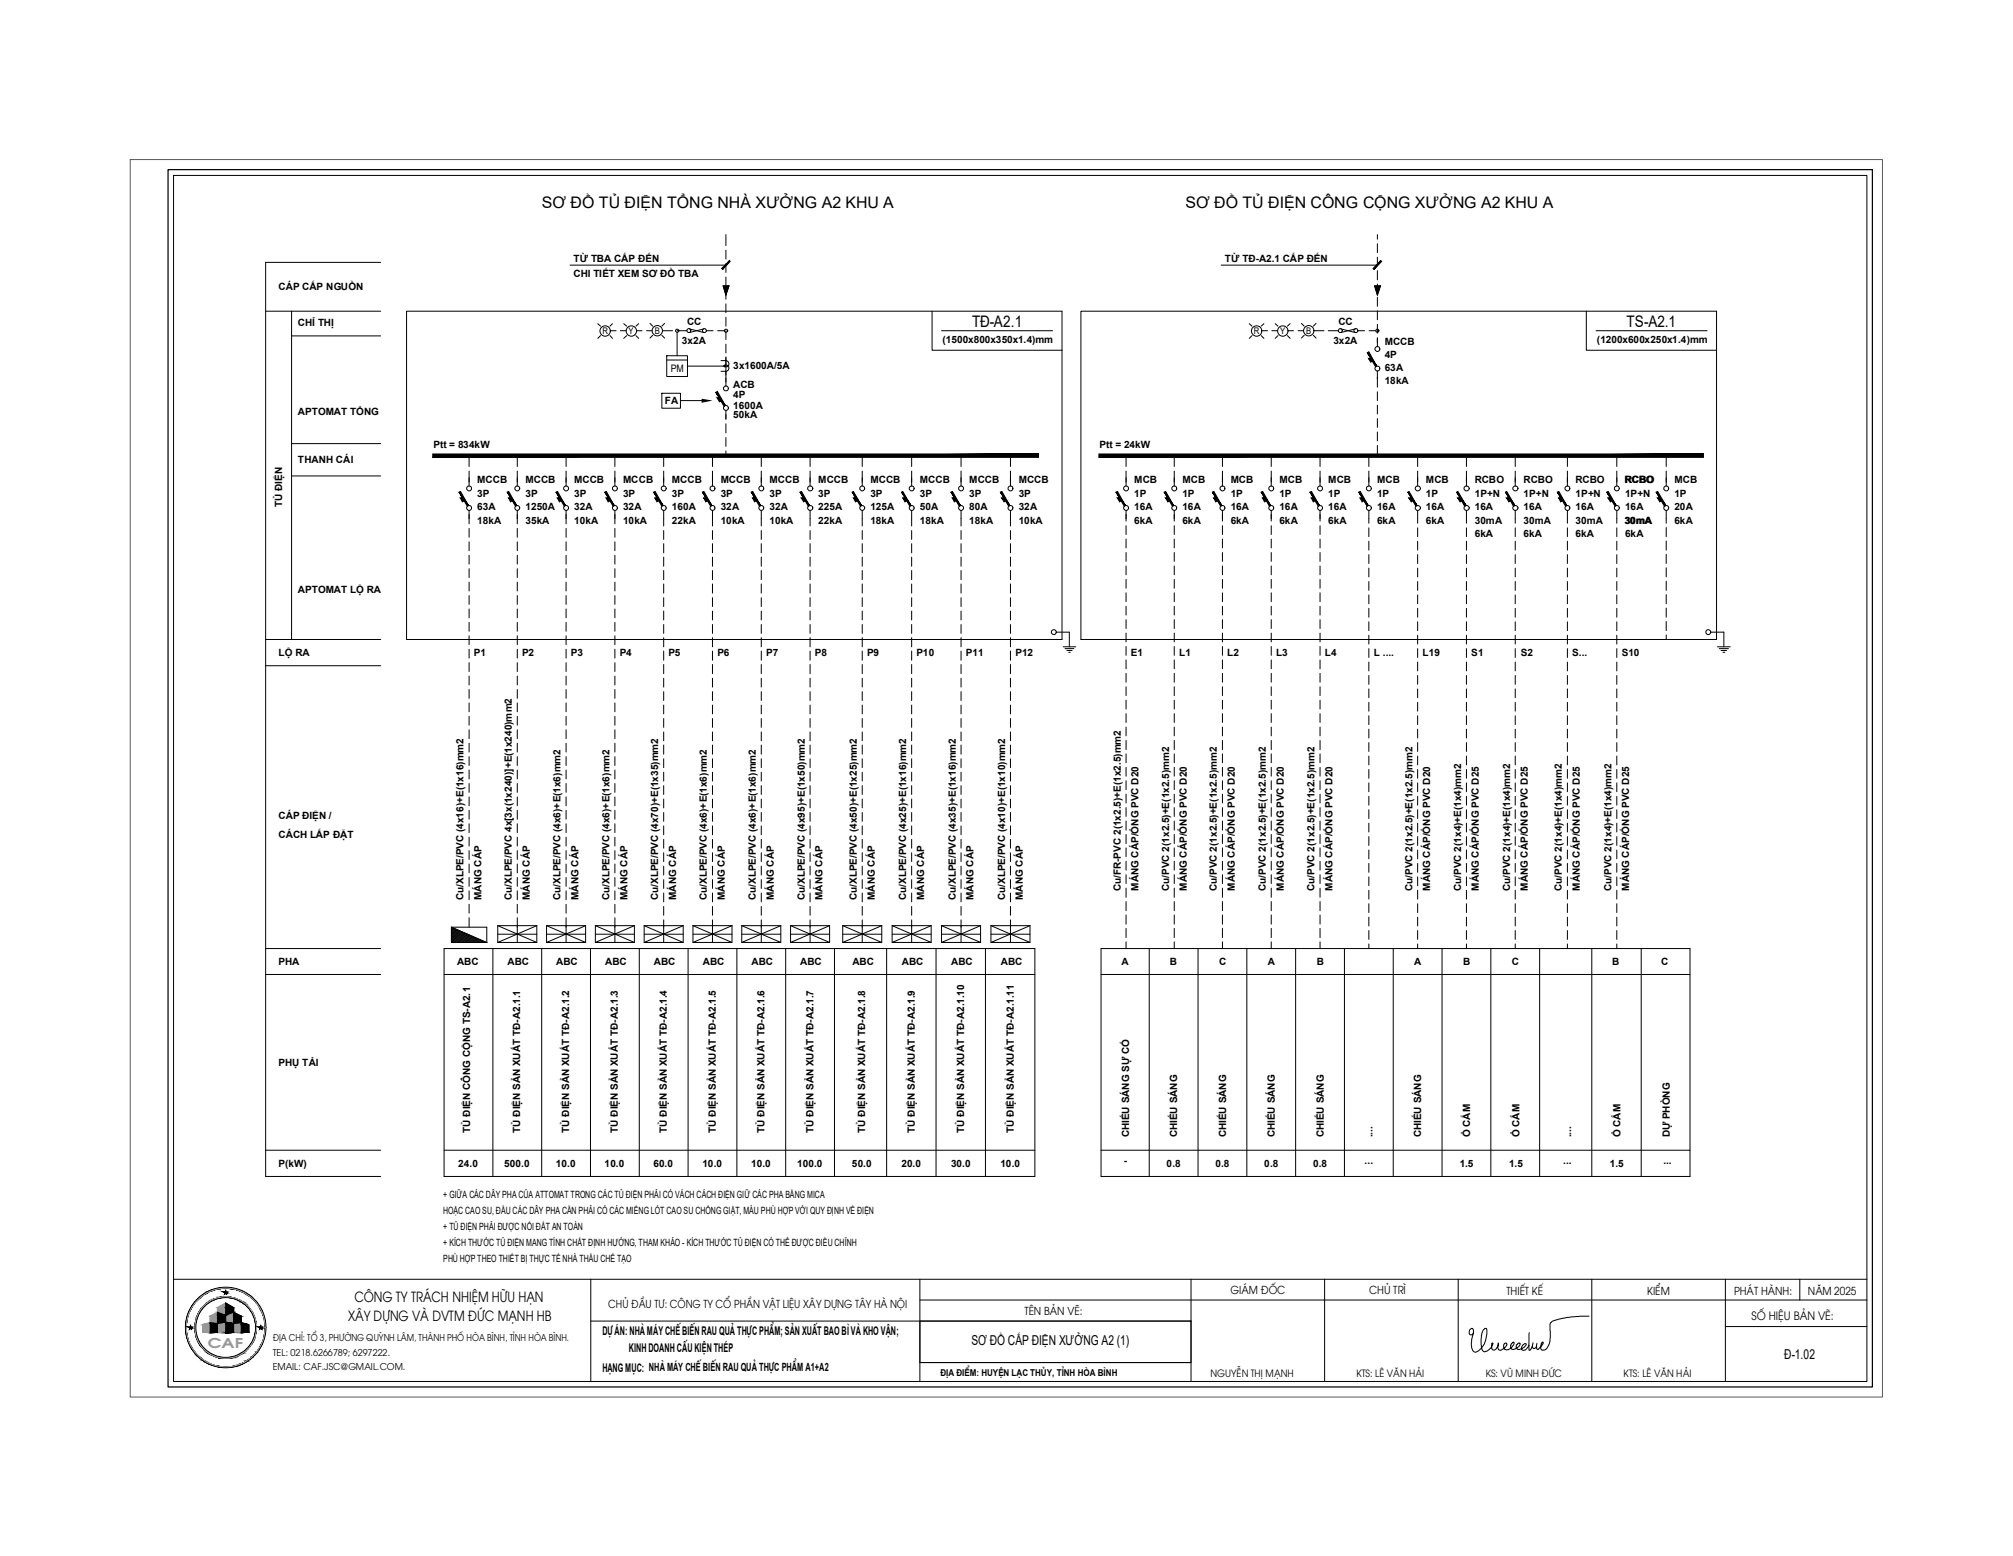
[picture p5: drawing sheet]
<svg xmlns="http://www.w3.org/2000/svg" width="279mm" height="216mm" viewBox="0 0 279 216" stroke-linecap="round" stroke-linejoin="round" font-family="sans-serif">
<defs><g id="words">
<g font-size="2.2">
<text x="75.2" y="28.9">SƠ ĐỒ TỦ ĐIỆN TỔNG NHÀ XƯỞNG A2 KHU A</text>
<text x="164.5" y="28.9">SƠ ĐỒ TỦ ĐIỆN CÔNG CỘNG XƯỞNG A2 KHU A</text>
<text x="134.9" y="45.4">TĐ-A2.1</text>
<text x="225.8" y="45.4">TS-A2.1</text>
</g>
<g font-size="2">
<text x="48.3" y="183.3">X¢Y DùNG vµ dvtm ®øc m¹nh hb</text>
<text x="49.2" y="180.7">C¤NG TY tr¸ch nhiÖm h÷u h¹n</text>
</g>
<text font-size="1.9" fill="#999" x="28.8" y="187">CAF</text>
<g font-size="1.9">
<text x="134.8" y="186.7">SƠ ĐỒ CẤP ĐIỆN XƯỞNG A2 (1)</text>
<text x="247.7" y="188.6">Đ-1.02</text>
</g>
<g font-size="1.7">
<text x="83.6" y="185.3">dù ¸n: nhµ m¸y chÕ biÕn rau qu¶ thùc phÈm; s¶n xuÊt bao b× vµ kho vËn;</text>
<text x="83.6" y="190.3">h¹ng môc: nhµ m¸y chÕ biÕn rau qu¶ thùc phÈm A1+a2</text>
<text x="87.3" y="187.6">kinh doanh cÊu kiÖn thÐp</text>
</g>
<text font-size="1.6" x="243.1" y="183.1">sè hiÖu b¶n vÏ:</text>
<g font-size="1.5">
<text x="170.8" y="179.6">gi¸m ®èc</text>
<text x="190" y="179.6">chñ tr×</text>
<text x="209.1" y="179.7">thiÕt kÕ</text>
<text x="228.6" y="179.7">kiÓm</text>
<text x="240.7" y="179.7">ph¸t hµnh:</text>
<text x="250.9" y="179.7">n¨m 2025</text>
<text x="84.4" y="181.5">CHñ §ÇU T¦: C¤NG TY cæ phÇn vËt liÖu x©y dùng t©y hµ néi</text>
<text x="142.2" y="182.5">tªn b¶n vÏ:</text>
</g>
<g font-size="1.4">
<text x="38.7" y="40.3">CÁP CẤP NGUỒN</text>
<text x="79.6" y="36.3">TỪ TBA CẤP ĐẾN</text>
<text x="79.6" y="38.4">CHI TIẾT XEM SƠ ĐỒ TBA</text>
<text x="170" y="36.3">TỪ TĐ-A2.1 CẤP ĐẾN</text>
<text x="41.4" y="45.3">CHỈ THỊ</text>
<text x="94.7" y="47.7">3x2A</text>
<text x="95.4" y="45">CC</text>
<text x="130.8" y="47.5">(1500x800x350x1.4)mm</text>
<text x="185.1" y="47.7">3x2A</text>
<text x="185.8" y="45">CC</text>
<text x="192.2" y="47.9">MCCB</text>
<text x="221.6" y="47.5">(1200x600x250x1.4)mm</text>
<text x="93.1" y="51.6">PM</text>
<text x="101.8" y="53.8">ACB</text>
<text x="101.8" y="51.3">3x1600A/5A</text>
<text x="192.2" y="49.7">4P</text>
<text x="192.2" y="51.5">63A</text>
<text x="192.2" y="53.3">18kA</text>
<text x="41.4" y="57.5">APTOMAT TỔNG</text>
<text x="92.3" y="56">FA</text>
<text x="101.8" y="55.3">4P</text>
<text x="101.8" y="56.7">1600A</text>
<text x="101.8" y="58">50kA</text>
<text x="41.4" y="64.3">THANH CÁI</text>
<text x="60.2" y="62.2">Ptt = 834kW</text>
<text x="152.6" y="62.2">Ptt = 24kW</text>
<text x="39.2" y="70.4" transform="rotate(-90 39.2 70.4)">TỦ ĐIỆN</text>
<text x="66.3" y="70.8">63A</text>
<text x="66.3" y="69">3P</text>
<text x="66.3" y="67">MCCB</text>
<text x="72.9" y="70.8">1250A</text>
<text x="72.9" y="69">3P</text>
<text x="72.9" y="67">MCCB</text>
<text x="79.7" y="70.8">32A</text>
<text x="79.7" y="69">3P</text>
<text x="79.7" y="67">MCCB</text>
<text x="86.5" y="69">3P</text>
<text x="86.5" y="67">MCCB</text>
<text x="86.5" y="70.8">32A</text>
<text x="93.3" y="70.8">160A</text>
<text x="93.3" y="69">3P</text>
<text x="93.3" y="67">MCCB</text>
<text x="100" y="69">3P</text>
<text x="100" y="67">MCCB</text>
<text x="100" y="70.8">32A</text>
<text x="106.8" y="69">3P</text>
<text x="106.8" y="67">MCCB</text>
<text x="106.8" y="70.8">32A</text>
<text x="113.6" y="70.8">225A</text>
<text x="113.6" y="69">3P</text>
<text x="113.6" y="67">MCCB</text>
<text x="120.8" y="70.8">125A</text>
<text x="120.8" y="69">3P</text>
<text x="120.8" y="67">MCCB</text>
<text x="127.7" y="69">3P</text>
<text x="127.7" y="67">MCCB</text>
<text x="127.7" y="70.8">50A</text>
<text x="134.5" y="70.8">80A</text>
<text x="134.5" y="69">3P</text>
<text x="134.5" y="67">MCCB</text>
<text x="141.4" y="70.8">32A</text>
<text x="141.4" y="69">3P</text>
<text x="141.4" y="67">MCCB</text>
<text x="157.4" y="70.8">16A</text>
<text x="157.4" y="69">1P</text>
<text x="157.4" y="67">MCB</text>
<text x="164.1" y="70.8">16A</text>
<text x="164.1" y="69">1P</text>
<text x="164.1" y="67">MCB</text>
<text x="170.8" y="70.8">16A</text>
<text x="170.8" y="69">1P</text>
<text x="170.8" y="67">MCB</text>
<text x="177.6" y="70.8">16A</text>
<text x="177.6" y="69">1P</text>
<text x="177.6" y="67">MCB</text>
<text x="184.4" y="70.8">16A</text>
<text x="184.4" y="69">1P</text>
<text x="184.4" y="67">MCB</text>
<text x="191.1" y="70.8">16A</text>
<text x="191.1" y="69">1P</text>
<text x="191.1" y="67">MCB</text>
<text x="197.9" y="70.8">16A</text>
<text x="197.9" y="69">1P</text>
<text x="197.9" y="67">MCB</text>
<text x="204.7" y="70.8">16A</text>
<text x="204.7" y="69">1P+N</text>
<text x="204.7" y="67">RCBO</text>
<text x="211.5" y="70.8">16A</text>
<text x="211.5" y="69">1P+N</text>
<text x="211.5" y="67">RCBO</text>
<text x="218.7" y="70.8">16A</text>
<text x="218.7" y="69">1P+N</text>
<text x="218.7" y="67">RCBO</text>
<text x="225.5" y="67">RCBO</text>
<text x="225.6" y="70.8">16A</text>
<text x="225.6" y="69">1P+N</text>
<text x="232.4" y="70.8">20A</text>
<text x="232.4" y="69">1P</text>
<text x="232.4" y="67">MCB</text>
<text x="66.3" y="72.6">18kA</text>
<text x="72.9" y="72.6">35kA</text>
<text x="79.7" y="72.6">10kA</text>
<text x="86.5" y="72.6">10kA</text>
<text x="93.3" y="72.6">22kA</text>
<text x="100" y="72.6">10kA</text>
<text x="106.8" y="72.6">10kA</text>
<text x="113.6" y="72.6">22kA</text>
<text x="120.8" y="72.6">18kA</text>
<text x="127.7" y="72.6">18kA</text>
<text x="134.5" y="72.6">18kA</text>
<text x="141.4" y="72.6">10kA</text>
<text x="157.4" y="72.6">6kA</text>
<text x="164.1" y="72.6">6kA</text>
<text x="170.8" y="72.6">6kA</text>
<text x="177.6" y="72.6">6kA</text>
<text x="184.4" y="72.6">6kA</text>
<text x="191.1" y="72.6">6kA</text>
<text x="197.9" y="72.6">6kA</text>
<text x="204.7" y="72.6">30mA</text>
<text x="204.7" y="74.5">6kA</text>
<text x="211.5" y="72.6">30mA</text>
<text x="211.5" y="74.5">6kA</text>
<text x="218.7" y="72.6">30mA</text>
<text x="218.7" y="74.5">6kA</text>
<text x="225.5" y="72.6">30mA</text>
<text x="225.6" y="74.5">6kA</text>
<text x="232.4" y="72.6">6kA</text>
<text x="41.4" y="82.3">APTOMAT LỘ RA</text>
<text x="38.7" y="91.1">LỘ RA</text>
<text x="65.8" y="91">P1</text>
<text x="72.5" y="91">P2</text>
<text x="79.3" y="91">P3</text>
<text x="86" y="91">P4</text>
<text x="92.8" y="91">P5</text>
<text x="99.6" y="91">P6</text>
<text x="106.3" y="91">P7</text>
<text x="113.1" y="91">P8</text>
<text x="120.4" y="91">P9</text>
<text x="127.2" y="91">P10</text>
<text x="134.1" y="91">P11</text>
<text x="140.9" y="91">P12</text>
<text x="157" y="91">E1</text>
<text x="163.7" y="91">L1</text>
<text x="170.4" y="91">L2</text>
<text x="177.1" y="91">L3</text>
<text x="183.9" y="91">L4</text>
<text x="190.7" y="91">L ....</text>
<text x="197.4" y="91">L19</text>
<text x="204.2" y="91">S1</text>
<text x="211.1" y="91">S2</text>
<text x="218.2" y="91">S...</text>
<text x="225.1" y="91">S10</text>
<text x="38.7" y="113.6">CÁP ĐIỆN /</text>
<text x="38.7" y="116.3">CÁCH LẮP ĐẶT</text>
<text x="64.3" y="124.9" transform="rotate(-90 64.3 124.9)">Cu/XLPE/PVC (4x16)+E(1x16)mm2</text>
<text x="66.8" y="124.9" transform="rotate(-90 66.8 124.9)">MÁNG CÁP</text>
<text x="71" y="124.9" transform="rotate(-90 71 124.9)">Cu/XLPE/PVC 4x[3x(1x240)]+E(1x240)mm2</text>
<text x="73.5" y="124.9" transform="rotate(-90 73.5 124.9)">MÁNG CÁP</text>
<text x="77.8" y="124.9" transform="rotate(-90 77.8 124.9)">Cu/XLPE/PVC (4x6)+E(1x6)mm2</text>
<text x="80.3" y="124.9" transform="rotate(-90 80.3 124.9)">MÁNG CÁP</text>
<text x="84.6" y="124.9" transform="rotate(-90 84.6 124.9)">Cu/XLPE/PVC (4x6)+E(1x6)mm2</text>
<text x="87.1" y="124.9" transform="rotate(-90 87.1 124.9)">MÁNG CÁP</text>
<text x="91.4" y="124.9" transform="rotate(-90 91.4 124.9)">Cu/XLPE/PVC (4x70)+E(1x35)mm2</text>
<text x="93.9" y="124.9" transform="rotate(-90 93.9 124.9)">MÁNG CÁP</text>
<text x="98.1" y="124.9" transform="rotate(-90 98.1 124.9)">Cu/XLPE/PVC (4x6)+E(1x6)mm2</text>
<text x="100.6" y="124.9" transform="rotate(-90 100.6 124.9)">MÁNG CÁP</text>
<text x="104.9" y="124.9" transform="rotate(-90 104.9 124.9)">Cu/XLPE/PVC (4x6)+E(1x6)mm2</text>
<text x="107.4" y="124.9" transform="rotate(-90 107.4 124.9)">MÁNG CÁP</text>
<text x="111.7" y="124.9" transform="rotate(-90 111.7 124.9)">Cu/XLPE/PVC (4x95)+E(1x50)mm2</text>
<text x="114.2" y="124.9" transform="rotate(-90 114.2 124.9)">MÁNG CÁP</text>
<text x="118.9" y="124.9" transform="rotate(-90 118.9 124.9)">Cu/XLPE/PVC (4x50)+E(1x25)mm2</text>
<text x="121.4" y="124.9" transform="rotate(-90 121.4 124.9)">MÁNG CÁP</text>
<text x="125.8" y="124.9" transform="rotate(-90 125.8 124.9)">Cu/XLPE/PVC (4x25)+E(1x16)mm2</text>
<text x="128.3" y="124.9" transform="rotate(-90 128.3 124.9)">MÁNG CÁP</text>
<text x="132.7" y="124.9" transform="rotate(-90 132.7 124.9)">Cu/XLPE/PVC (4x35)+E(1x16)mm2</text>
<text x="135.1" y="124.9" transform="rotate(-90 135.1 124.9)">MÁNG CÁP</text>
<text x="139.5" y="124.9" transform="rotate(-90 139.5 124.9)">Cu/XLPE/PVC (4x10)+E(1x10)mm2</text>
<text x="142" y="124.9" transform="rotate(-90 142 124.9)">MÁNG CÁP</text>
<text x="155.6" y="123.6" transform="rotate(-90 155.6 123.6)">Cu/FR-PVC 2(1x2.5)+E(1x2.5)mm2</text>
<text x="158" y="123.6" transform="rotate(-90 158 123.6)">MÁNG CÁP/ỐNG PVC D20</text>
<text x="162.3" y="123.6" transform="rotate(-90 162.3 123.6)">Cu/PVC 2(1x2.5)+E(1x2.5)mm2</text>
<text x="164.7" y="123.6" transform="rotate(-90 164.7 123.6)">MÁNG CÁP/ỐNG PVC D20</text>
<text x="168.9" y="123.6" transform="rotate(-90 168.9 123.6)">Cu/PVC 2(1x2.5)+E(1x2.5)mm2</text>
<text x="171.4" y="123.6" transform="rotate(-90 171.4 123.6)">MÁNG CÁP/ỐNG PVC D20</text>
<text x="175.7" y="123.6" transform="rotate(-90 175.7 123.6)">Cu/PVC 2(1x2.5)+E(1x2.5)mm2</text>
<text x="178.2" y="123.6" transform="rotate(-90 178.2 123.6)">MÁNG CÁP/ỐNG PVC D20</text>
<text x="182.5" y="123.6" transform="rotate(-90 182.5 123.6)">Cu/PVC 2(1x2.5)+E(1x2.5)mm2</text>
<text x="185" y="123.6" transform="rotate(-90 185 123.6)">MÁNG CÁP/ỐNG PVC D20</text>
<text x="196" y="123.6" transform="rotate(-90 196 123.6)">Cu/PVC 2(1x2.5)+E(1x2.5)mm2</text>
<text x="198.5" y="123.6" transform="rotate(-90 198.5 123.6)">MÁNG CÁP/ỐNG PVC D20</text>
<text x="202.8" y="123.6" transform="rotate(-90 202.8 123.6)">Cu/PVC 2(1x4)+E(1x4)mm2</text>
<text x="205.3" y="123.6" transform="rotate(-90 205.3 123.6)">MÁNG CÁP/ỐNG PVC D25</text>
<text x="209.6" y="123.6" transform="rotate(-90 209.6 123.6)">Cu/PVC 2(1x4)+E(1x4)mm2</text>
<text x="212" y="123.6" transform="rotate(-90 212 123.6)">MÁNG CÁP/ỐNG PVC D25</text>
<text x="216.8" y="123.6" transform="rotate(-90 216.8 123.6)">Cu/PVC 2(1x4)+E(1x4)mm2</text>
<text x="219.3" y="123.6" transform="rotate(-90 219.3 123.6)">MÁNG CÁP/ỐNG PVC D25</text>
<text x="223.7" y="123.6" transform="rotate(-90 223.7 123.6)">Cu/PVC 2(1x4)+E(1x4)mm2</text>
<text x="226.1" y="123.6" transform="rotate(-90 226.1 123.6)">MÁNG CÁP/ỐNG PVC D25</text>
<text x="38.7" y="133.9">PHA</text>
<text x="63.5" y="133.9">ABC</text>
<text x="70.4" y="133.9">ABC</text>
<text x="77.2" y="133.9">ABC</text>
<text x="84" y="133.9">ABC</text>
<text x="90.8" y="133.9">ABC</text>
<text x="97.5" y="133.9">ABC</text>
<text x="104.3" y="133.9">ABC</text>
<text x="111.1" y="133.9">ABC</text>
<text x="118.3" y="133.9">ABC</text>
<text x="125.2" y="133.9">ABC</text>
<text x="132" y="133.9">ABC</text>
<text x="138.9" y="133.9">ABC</text>
<text x="155.7" y="133.9">A</text>
<text x="162.3" y="133.9">B</text>
<text x="169.2" y="133.9">C</text>
<text x="176" y="133.9">A</text>
<text x="182.8" y="133.9">B</text>
<text x="196.3" y="133.9">A</text>
<text x="203.1" y="133.9">B</text>
<text x="209.8" y="133.9">C</text>
<text x="223.8" y="133.9">B</text>
<text x="230.5" y="133.9">C</text>
<text x="38.7" y="147.9">PHỤ TẢI</text>
<text x="38.7" y="161.9">P(kW)</text>
<text x="63.6" y="161.9">24.0</text>
<text x="65.2" y="157.2" transform="rotate(-90 65.2 157.2)">TỦ ĐIỆN CÔNG CỘNG TS-A2.1</text>
<text x="70" y="161.9">500.0</text>
<text x="72.2" y="157.2" transform="rotate(-90 72.2 157.2)">TỦ ĐIỆN SẢN XUẤT TĐ-A2.1.1</text>
<text x="77.1" y="161.9">10.0</text>
<text x="79" y="157.2" transform="rotate(-90 79 157.2)">TỦ ĐIỆN SẢN XUẤT TĐ-A2.1.2</text>
<text x="83.9" y="161.9">10.0</text>
<text x="85.8" y="157.2" transform="rotate(-90 85.8 157.2)">TỦ ĐIỆN SẢN XUẤT TĐ-A2.1.3</text>
<text x="90.7" y="161.9">60.0</text>
<text x="92.5" y="157.2" transform="rotate(-90 92.5 157.2)">TỦ ĐIỆN SẢN XUẤT TĐ-A2.1.4</text>
<text x="97.5" y="161.9">10.0</text>
<text x="99.4" y="157.2" transform="rotate(-90 99.4 157.2)">TỦ ĐIỆN SẢN XUẤT TĐ-A2.1.5</text>
<text x="104.3" y="161.9">10.0</text>
<text x="106.1" y="157.2" transform="rotate(-90 106.1 157.2)">TỦ ĐIỆN SẢN XUẤT TĐ-A2.1.6</text>
<text x="110.7" y="161.9">100.0</text>
<text x="112.9" y="157.2" transform="rotate(-90 112.9 157.2)">TỦ ĐIỆN SẢN XUẤT TĐ-A2.1.7</text>
<text x="118.2" y="161.9">50.0</text>
<text x="120.1" y="157.2" transform="rotate(-90 120.1 157.2)">TỦ ĐIỆN SẢN XUẤT TĐ-A2.1.8</text>
<text x="125.1" y="161.9">20.0</text>
<text x="127" y="157.2" transform="rotate(-90 127 157.2)">TỦ ĐIỆN SẢN XUẤT TĐ-A2.1.9</text>
<text x="132" y="161.9">30.0</text>
<text x="133.8" y="157.2" transform="rotate(-90 133.8 157.2)">TỦ ĐIỆN SẢN XUẤT TĐ-A2.1.10</text>
<text x="138.9" y="161.9">10.0</text>
<text x="140.7" y="157.2" transform="rotate(-90 140.7 157.2)">TỦ ĐIỆN SẢN XUẤT TĐ-A2.1.11</text>
<text x="156" y="161.5">-</text>
<text x="156.7" y="157.8" transform="rotate(-90 156.7 157.8)">CHIẾU SÁNG SỰ CỐ</text>
<text x="161.9" y="161.9">0.8</text>
<text x="163.4" y="157.8" transform="rotate(-90 163.4 157.8)">CHIẾU SÁNG</text>
<text x="168.7" y="161.9">0.8</text>
<text x="170.2" y="157.8" transform="rotate(-90 170.2 157.8)">CHIẾU SÁNG</text>
<text x="175.5" y="161.9">0.8</text>
<text x="177" y="157.8" transform="rotate(-90 177 157.8)">CHIẾU SÁNG</text>
<text x="182.2" y="161.9">0.8</text>
<text x="183.7" y="157.8" transform="rotate(-90 183.7 157.8)">CHIẾU SÁNG</text>
<text x="189.4" y="161.5">...</text>
<text x="190.5" y="157.8" transform="rotate(-90 190.5 157.8)">....</text>
<text x="197.3" y="157.8" transform="rotate(-90 197.3 157.8)">CHIẾU SÁNG</text>
<text x="202.6" y="161.9">1.5</text>
<text x="204" y="157.8" transform="rotate(-90 204 157.8)">Ổ CẮM</text>
<text x="209.5" y="161.9">1.5</text>
<text x="210.9" y="157.8" transform="rotate(-90 210.9 157.8)">Ổ CẮM</text>
<text x="217" y="161.5">...</text>
<text x="218.1" y="157.8" transform="rotate(-90 218.1 157.8)">....</text>
<text x="223.4" y="161.9">1.5</text>
<text x="224.9" y="157.8" transform="rotate(-90 224.9 157.8)">Ổ CẮM</text>
<text x="230.9" y="161.5">...</text>
<text x="231.8" y="157.8" transform="rotate(-90 231.8 157.8)">DỰ PHÒNG</text>
<text x="61.5" y="166.2">+ GIỮA CÁC DÂY PHA CỦA ATTOMAT TRONG CÁC TỦ ĐIỆN PHẢI CÓ VÁCH CÁCH ĐIỆN GIỮ CÁC PHA BẰNG MICA</text>
<text x="61.5" y="168.4">HOẶC CAO SU, ĐẦU CÁC DÂY PHA CẦN PHẢI CÓ CÁC MIẾNG LÓT CAO SU CHỐNG GIẬT, MÀU PHÙ HỢP VỚI QUY ĐỊNH VỀ ĐIỆN</text>
<text x="61.5" y="170.6">+ TỦ ĐIỆN PHẢI ĐƯỢC NỐI ĐẤT AN TOÀN</text>
<text x="61.5" y="172.8">+ KÍCH THƯỚC TỦ ĐIỆN MANG TÍNH CHẤT ĐỊNH HƯỚNG, THAM KHẢO - KÍCH THƯỚC TỦ ĐIỆN CÓ THỂ ĐƯỢC ĐIỀU CHỈNH</text>
<text x="61.5" y="175">PHÙ HỢP THEO THIẾT BỊ THỰC TẾ NHÀ THẦU CHẾ TẠO</text>
<text x="168" y="191.1">nguyÔn thÞ m¹nh</text>
<text x="188.3" y="191.1">kts: lª v¨n h¶i</text>
<text x="206.3" y="191.1">ks: vò minh ®øc</text>
<text x="225.3" y="191.1">kts: lª v¨n h¶i</text>
</g>
<g font-size="1.3">
<text x="83.6" y="46.4">R</text>
<text x="87.2" y="46.4">Y</text>
<text x="90.9" y="46.4">B</text>
<text x="174" y="46.4">R</text>
<text x="177.7" y="46.4">Y</text>
<text x="181.3" y="46.4">B</text>
<text x="37.8" y="186.1">®Þa chØ: tæ 3, PH¦êNG quúnh l©m, THµNH PHè HßA B×NH, TØNH HßA B×NH.</text>
<text x="37.8" y="188.1">tel: 0218.6266789; 6297222.</text>
<text x="37.8" y="190">email: caf.jsc@gmail.com.</text>
<text x="130.5" y="190.9">§ÞA §IÓM: huyÖn l¹c thñy, tØnh hßa b×nh</text>
</g>
</g></defs>
<g fill="#000">
<path d="M97.5 55.4l1 .2-1 .2zM100.4 39.7h.8l-.4 1.2zM190.8 39.7h.8l-.4 1.2zM31 178.7h.7zM31.2 179.5h.1l-.1 .1zM31.3 179.1l.1 .2h-.2zM31.3 179.5h.2v.1zM30.7 189.7h1.1zM33.4 187.9h.1zM35.1 182.2h.1zM35.5 183.8h.1zM36.5 182.4h.1z"/>
<path d="M36.6 182.8h.1z"/>
<path d="M100.2 37.3l.1 .1 1-1.2zM101.3 36.2v.1l-1 1.1z"/>
<path d="M191.6 36.2l-1 1.1 .1 .1zM191.6 36.2l.2 .1-1.1 1.1z"/>
<path d="M99.6 55.2l.3 .6 .2-.2zM99.6 55.2l.2-.1 .3 .5z"/>
<path d="M99.4 54.4l1.1 2 .2-.1zM99.4 54.4l.2-.1 1.1 2z"/>
<path d="M190 49.8l.2 .4 .3-.1zM190 49.8l.2-.1 .3 .4z"/>
<path d="M189.8 48.9l1.1 2 .2-.1zM189.8 48.9l.2-.1 1.1 2z"/>
<path d="M60.1 63v.5l84-.5zM60.1 63.5l84-.5v.5z"/>
<path d="M63.9 69.1l.3 .5 .2-.1zM63.9 69.1l.2-.1 .3 .5z"/>
<path d="M63.7 68.3l1.2 1.9 .1-.1zM63.7 68.3l.2-.1 1.1 1.9z"/>
<path d="M70.6 69.1l.3 .5 .2-.1zM70.6 69.1l.2-.1 .3 .5z"/>
<path d="M70.4 68.3l1.1 1.9 .2-.1zM70.4 68.3l.2-.1 1.1 1.9z"/>
<path d="M77.4 69.1l.2 .5 .3-.1zM77.4 69.1l.2-.1 .3 .5z"/>
<path d="M77.2 68.3l1.1 1.9 .2-.1zM77.2 68.3l.2-.1 1.1 1.9z"/>
<path d="M84.2 69.1l.2 .5 .3-.1zM84.2 69.1l.2-.1 .3 .5z"/>
<path d="M83.9 68.3l1.2 1.9 .2-.1zM83.9 68.3l.3-.1 1.1 1.9z"/>
<path d="M90.9 69.1l.3 .5 .2-.1zM90.9 69.1l.2-.1 .3 .5z"/>
<path d="M90.7 68.3l1.2 1.9 .1-.1zM90.7 68.3l.2-.1 1.1 1.9z"/>
<path d="M97.7 69.1l.3 .5 .2-.1zM97.7 69.1l.2-.1 .3 .5z"/>
<path d="M97.5 68.3l1.1 1.9 .2-.1zM97.5 68.3l.2-.1 1.1 1.9z"/>
<path d="M104.5 69.1l.2 .5 .3-.1zM104.5 69.1l.2-.1 .3 .5z"/>
<path d="M104.3 68.3l1.1 1.9 .2-.1zM104.3 68.3l.2-.1 1.1 1.9z"/>
<path d="M111.3 69.1l.2 .5 .3-.1zM111.3 69.1l.2-.1 .3 .5z"/>
<path d="M111 68.3l1.2 1.9 .2-.1zM111 68.3l.3-.1 1.1 1.9z"/>
<path d="M118.5 69.1l.2 .5 .3-.1zM118.5 69.1l.2-.1 .3 .5z"/>
<path d="M118.3 68.3l1.1 1.9 .2-.1zM118.3 68.3l.1-.1 1.2 1.9z"/>
<path d="M125.3 69.1l.3 .5 .3-.1zM125.3 69.1l.3-.1 .3 .5z"/>
<path d="M125.1 68.3l1.2 1.9 .1-.1zM125.1 68.3l.2-.1 1.1 1.9z"/>
<path d="M132.2 69.1l.3 .5 .2-.1zM132.2 69.1l.2-.1 .3 .5z"/>
<path d="M132 68.3l1.1 1.9 .2-.1zM132 68.3l.2-.1 1.1 1.9z"/>
<path d="M139.1 69.1l.3 .5 .2-.1zM139.1 69.1l.2-.1 .3 .5z"/>
<path d="M138.9 68.3l1.1 1.9 .2-.1zM138.9 68.3l.2-.1 1.1 1.9z"/>
<path d="M152.5 63v.5l83.9-.5zM152.5 63.5l83.9-.5v.5z"/>
<path d="M155.1 69.1l.3 .5 .2-.1zM155.1 69.1l.2-.1 .3 .5z"/>
<path d="M154.9 68.3l1.1 1.9 .2-.1zM154.9 68.3l.2-.1 1.1 1.9z"/>
<path d="M161.8 69.1l.3 .5 .2-.1zM161.8 69.1l.2-.1 .3 .5z"/>
<path d="M161.6 68.3l1.1 1.9 .2-.1zM161.6 68.3l.2-.1 1.1 1.9z"/>
<path d="M168.5 69.1l.2 .5 .3-.1zM168.5 69.1l.2-.1 .3 .5z"/>
<path d="M168.3 68.3l1.1 1.9 .2-.1zM168.3 68.3l.2-.1 1.1 1.9z"/>
<path d="M175.3 69.1l.2 .5 .3-.1zM175.3 69.1l.2-.1 .3 .5z"/>
<path d="M175 68.3l1.2 1.9 .2-.1zM175 68.3l.3-.1 1.1 1.9z"/>
<path d="M182 69.1l.3 .5 .2-.1zM182 69.1l.3-.1 .2 .5z"/>
<path d="M181.8 68.3l1.2 1.9 .1-.1zM181.8 68.3l.2-.1 1.1 1.9z"/>
<path d="M188.8 69.1l.3 .5 .2-.1zM188.8 69.1l.3-.1 .2 .5z"/>
<path d="M188.6 68.3l1.1 1.9 .2-.1zM188.6 68.3l.2-.1 1.1 1.9z"/>
<path d="M195.6 69.1l.3 .5 .2-.1zM195.6 69.1l.2-.1 .3 .5z"/>
<path d="M195.4 68.3l1.1 1.9 .2-.1zM195.4 68.3l.2-.1 1.1 1.9z"/>
<path d="M202.4 69.1l.2 .5 .3-.1zM202.4 69.1l.2-.1 .3 .5z"/>
<path d="M202.2 68.3l1.1 1.9 .2-.1zM202.2 68.3l.2-.1 1.1 1.9z"/>
<path d="M209.1 69.1l.3 .5 .2-.1zM209.1 69.1l.3-.1 .2 .5z"/>
<path d="M209 68.3l1.1 1.9 .2-.1zM209 68.3l.1-.1 1.2 1.9z"/>
<path d="M216.4 69.1l.2 .5 .3-.1zM216.4 69.1l.2-.1 .3 .5z"/>
<path d="M216.2 68.3l1.1 1.9 .2-.1zM216.2 68.3l.2-.1 1.1 1.9z"/>
<path d="M223.2 69.1l.3 .5 .2-.1zM223.2 69.1l.2-.1 .3 .5z"/>
<path d="M223 68.3l1.2 1.9 .1-.1zM223 68.3l.2-.1 1.1 1.9z"/>
<path d="M230.1 69.1l.3 .5 .2-.1zM230.1 69.1l.2-.1 .3 .5z"/>
<path d="M229.9 68.3l1.1 1.9 .2-.1zM229.9 68.3l.2-.1 1.1 1.9z"/>
<path d="M27.8 180l-.1 .1 .2-.1zM27.6 180.1l.2-.1-.1 .1z"/>
<path d="M28 179.8l-.1 .2 .2-.2zM27.8 180l.2-.2z"/>
<path d="M28.2 179.7l-.1 .1 .2-.1zM28 179.8l.2-.1z"/>
<path d="M28.3 179.6v.1l.1-.1zM28.2 179.7l.1-.1z"/>
<path d="M28.6 179.5l-.2 .1 .3-.1zM28.3 179.6l.3-.1z"/>
<path d="M28.7 179.3v.2l.2-.2zM28.6 179.5l.1-.2v.2z"/>
<path d="M29 179.2l-.1 .1 .2-.1zM28.7 179.3l.3-.1z"/>
<path d="M29.1 179.2h.2zM29 179.2h.1z"/>
<path d="M29.4 179l-.1 .2 .3-.2zM29.1 179.2l.3-.2-.1 .2z"/>
<path d="M29.5 179h.2zM29.4 179h.2z"/>
<path d="M29.7 179l.4-.1zM29.5 179l.3-.1z"/>
<path d="M29.9 178.9h.3zM29.9 178.9h.2z"/>
<path d="M30.2 178.8h.4zM29.9 178.9l.3-.1z"/>
<path d="M30.3 178.8h.5zM30.3 178.8h.3z"/>
<path d="M30.4 178.8h.7zM30.3 178.8h.5z"/>
<path d="M31.2 179.4l.3 .1zM31.2 179.4l.3 .1h-.3z"/>
<path d="M31.1 179.9l.8 .1zM30.7 180h1.2z"/>
<path d="M31.1 179.3l.3 .1 .2-.1zM31.1 179.3l.3 .1z"/>
<path d="M31 178.7h.8zM30.7 178.7h1.1z"/>
<path d="M30.7 178.7h1.4zM30.5 178.7h1.6z"/>
<path d="M30.7 180h1.3zM30.6 180h1.4z"/>
<path d="M30.5 178.7l1.7 .1zM30.4 178.8h1.8z"/>
<path d="M31.5 178.8h.9zM31.5 178.8h.9z"/>
<path d="M32 178.8h.6zM32 178.8h.6z"/>
<path d="M32.2 178.8l.5 .1zM32.2 178.8l.5 .1z"/>
<path d="M32.5 178.9h.5zM32.5 178.9h.5z"/>
<path d="M32.8 178.9l.3 .1zM32.8 178.9l.3 .1z"/>
<path d="M32.9 179l.5 .1zM32.9 179l.5 .1z"/>
<path d="M33.3 179.1l.2 .1zM33.3 179.1l.2 .1z"/>
<path d="M33.4 179.2l.5 .1zM33.4 179.2l.5 .1z"/>
<path d="M33.7 179.3h.2zM33.7 179.3h.2z"/>
<path d="M33.8 179.3l.5 .2zM33.8 179.3l.5 .2z"/>
<path d="M34.2 179.5l.1 .1zM34.2 179.5l.1 .1z"/>
<path d="M34.2 179.6l.5 .2zM34.2 179.6l.5 .2z"/>
<path d="M34.5 179.8h.2zM34.5 179.8h.2z"/>
<path d="M34.6 179.8l.4 .3zM34.6 179.8l.4 .3z"/>
<path d="M25.8 183.8l.1 .2zM25.8 183.8l.1 .2h-.1z"/>
<path d="M25.8 184l.1 .2v-.2zM25.8 184l.1 .2h-.1z"/>
<path d="M25.8 184.2l.1 .2v-.2zM25.8 184.2l.1 .2h-.1z"/>
<path d="M25.8 184.4l.1 .3v-.3zM25.8 184.4l.1 .3z"/>
<path d="M25.8 184.7l.1 .2zM25.8 184.7l.1 .2h-.1z"/>
<path d="M25.8 183.5l.1 .3v-.3zM25.8 183.5l.1 .3z"/>
<path d="M25.8 184.9l.2 .2-.1-.2zM25.8 184.9l.2 .2h-.1z"/>
<path d="M25.9 183.3v.2l.1-.2zM25.9 183.3v.2h-.1z"/>
<path d="M25.9 185.1l.1 .3v-.3zM25.9 185.1l.1 .3h-.1z"/>
<path d="M25.9 183l.1 .3v-.3zM25.9 183l.1 .3h-.1z"/>
<path d="M25.9 185.4l.1 .2v-.2zM25.9 185.4l.1 .2z"/>
<path d="M26 182.8v.2v-.2zM26 182.8v.2h-.1z"/>
<path d="M26 185.6l.1 .2-.1-.2zM26 185.6l.1 .2z"/>
<path d="M26 182.6v.2zM26 182.6v.2z"/>
<path d="M26 185.8l.2 .3zM26 185.8l.2 .3z"/>
<path d="M26.1 182.4v.2zM26.1 182.4l-.1 .2z"/>
<path d="M26.1 186.1l.1 .1zM26.1 186.1l.1 .1z"/>
<path d="M26.2 182.2v.2v-.2zM26.2 182.2l-.1 .2z"/>
<path d="M26.2 186.2l.1 .3-.1-.3zM26.2 186.2l.1 .3z"/>
<path d="M26.3 181.9l-.1 .3zM26.3 181.9l-.1 .3z"/>
<path d="M26.3 186.5l.2 .2zM26.3 186.5l.2 .2z"/>
<path d="M26.4 181.7l-.1 .2 .2-.2zM26.4 181.7l-.1 .2z"/>
<path d="M26.4 186.7l.1 .2zM26.4 186.7l.1 .2z"/>
<path d="M26.5 181.6v.1zM26.5 181.6l-.1 .1z"/>
<path d="M26.5 186.9l.2 .2zM26.5 186.9l.2 .2z"/>
<path d="M26.6 181.4l-.1 .2 .2-.2zM26.6 181.4l-.1 .2z"/>
<path d="M26.6 187.1l.2 .2zM26.6 187.1l.2 .2z"/>
<path d="M26.7 181.1v.3l.1-.3zM26.7 181.1v.3h-.1z"/>
<path d="M26.7 187.3l.2 .2zM26.7 187.3l.2 .2z"/>
<path d="M26.8 181v.1l.1-.1zM26.8 181l-.1 .1z"/>
<path d="M26.8 187.5l.3 .1zM26.8 187.5l.3 .1z"/>
<path d="M27 180.8l-.1 .2zM27 180.8l-.2 .2z"/>
<path d="M27 187.6l.2 .2zM27 187.6l.2 .2z"/>
<path d="M27.1 184v.2zM27.1 184v.2z"/>
<path d="M27.1 184.2v.2zM27.1 184.2v.2z"/>
<path d="M27.1 184.4v.2zM27.1 184.4v.2z"/>
<path d="M27.1 183.6v.2zM27.1 183.6v.2z"/>
<path d="M27.1 183.8v.2v-.2zM27.1 183.8v.2z"/>
<path d="M27.1 184.6v.2v-.2zM27.1 184.6v.2z"/>
<path d="M27.1 184.8l.1 .2zM27.1 184.8l.1 .2z"/>
<path d="M27.1 183.4v.2zM27.1 183.4v.2z"/>
<path d="M27.1 185l.1 .2zM27.1 185l.1 .2z"/>
<path d="M27.1 180.6v.2l.1-.2zM27.1 180.6l-.1 .2z"/>
<path d="M27.1 187.8l.3 .2zM27.1 187.8l.3 .2z"/>
<path d="M27.2 183.2v.2zM27.2 183.2l-.1 .2z"/>
<path d="M27.2 185.2l.1 .2zM27.2 185.2l.1 .2h-.1z"/>
<path d="M27.2 183v.2l.1-.2zM27.2 183v.2z"/>
<path d="M27.2 185.4l.1 .2zM27.2 185.4l.1 .2z"/>
<path d="M27.3 182.8v.2v-.2zM27.3 182.8v.2h-.1z"/>
<path d="M27.3 185.6l.1 .2zM27.3 185.6l.1 .2z"/>
<path d="M27.3 180.4l-.1 .2 .2-.2zM27.3 180.4l-.2 .2z"/>
<path d="M27.3 188l.3 .2zM27.3 188l.3 .2h-.2z"/>
<path d="M27.3 182.6v.2l.1-.2zM27.3 182.6v.2z"/>
<path d="M27.3 185.8l.2 .2zM27.3 185.8l.2 .2z"/>
<path d="M27.4 182.5v.1l.1-.1zM27.4 182.5v.1h-.1z"/>
<path d="M27.4 186l.2 .2zM27.4 186l.2 .2z"/>
<path d="M27.4 180.3v.1l.2-.1zM27.4 180.3l-.1 .1z"/>
<path d="M27.4 188.2l.3 .1zM27.4 188.2l.3 .1z"/>
<path d="M27.5 182.2v.3l.1-.3zM27.5 182.2v.3h-.1z"/>
<path d="M27.5 186.2l.2 .2zM27.5 186.2l.2 .2z"/>
<path d="M27.6 182.1v.1l.1-.1zM27.6 182.1v.1h-.1z"/>
<path d="M27.6 186.4l.2 .1zM27.6 186.4l.2 .1z"/>
<path d="M27.6 180.1v.2l.1-.2zM27.4 180.3l.2-.2v.2z"/>
<path d="M27.6 188.3l.3 .2zM27.6 188.3l.3 .2z"/>
<path d="M27.7 181.9v.2l.1-.2zM27.7 181.9l-.1 .2z"/>
<path d="M27.7 186.5l.2 .2zM27.7 186.5l.2 .2z"/>
<path d="M27.8 188.5l.3 .1zM27.8 188.5l.3 .1z"/>
<path d="M27.8 181.7v.2l.1-.2zM27.8 181.7v.2h-.1z"/>
<path d="M27.8 186.7l.3 .2zM27.8 186.7l.3 .2h-.2z"/>
<path d="M28 188.6l.3 .2zM28 188.6l.3 .2z"/>
<path d="M27.9 181.6v.1l.2-.1zM27.9 181.6l-.1 .1z"/>
<path d="M27.9 186.9l.3 .1zM27.9 186.9l.3 .1z"/>
<path d="M28.1 181.4v.2l.1-.2zM27.9 181.6l.2-.2v.2z"/>
<path d="M28.1 187l.2 .2zM28.1 187l.2 .2z"/>
<path d="M28.2 188.8h.2zM28.2 188.8h.2z"/>
<path d="M28.2 181.3v.1l.1-.1zM28.2 181.3l-.1 .1z"/>
<path d="M28.2 187.2l.2 .1zM28.2 187.2l.2 .1z"/>
<path d="M28.3 188.8l.4 .2zM28.3 188.8l.4 .2z"/>
<path d="M28.4 181.1l-.1 .2 .1-.2zM28.2 181.3l.2-.2z"/>
<path d="M28.4 187.3l.2 .2zM28.4 187.3l.2 .2z"/>
<path d="M28.5 181l-.1 .1 .2-.1zM28.5 181l-.1 .1z"/>
<path d="M28.5 187.5l.3 .1zM28.5 187.5l.3 .1z"/>
<path d="M28.6 189l.3 .1zM28.6 189l.3 .1z"/>
<path d="M28.7 180.8l-.1 .2 .2-.2zM28.7 180.8l-.2 .2z"/>
<path d="M28.7 187.6l.3 .1zM28.7 187.6l.3 .1z"/>
<path d="M28.7 189.1l.4 .1zM28.7 189.1l.4 .1z"/>
<path d="M28.8 180.7v.1l.2-.1zM28.7 180.8l.1-.1v.1z"/>
<path d="M28.8 187.7l.3 .1zM28.8 187.7l.3 .1z"/>
<path d="M29 180.6v.1l.1-.1zM28.8 180.7l.2-.1z"/>
<path d="M29 187.8l.3 .1zM29 187.8l.3 .1z"/>
<path d="M29 189.2l.3 .1zM29 189.2l.3 .1z"/>
<path d="M29.1 189.3l.5 .1zM29.1 189.3l.5 .1z"/>
<path d="M29.2 180.5l-.1 .1 .2-.1zM29 180.6l.2-.1z"/>
<path d="M29.2 187.9l.3 .1zM29.2 187.9l.3 .1z"/>
<path d="M29.3 180.4v.1l.2-.1zM29.2 180.5l.1-.1v.1z"/>
<path d="M29.3 188l.4 .1zM29.3 188l.4 .1z"/>
<path d="M29.4 189.4h.3zM29.4 189.4h.3z"/>
<path d="M29.5 189.4l.6 .1zM29.5 189.4l.6 .1z"/>
<path d="M29.5 180.3v.1l.2-.1zM29.3 180.4l.2-.1z"/>
<path d="M29.5 188.1h.3zM29.5 188.1h.3z"/>
<path d="M29.7 180.3h.1zM29.5 180.3h.2z"/>
<path d="M29.7 188.1l.4 .2zM29.7 188.1l.4 .2z"/>
<path d="M29.8 189.5h.4zM29.8 189.5h.4z"/>
<path d="M29.9 180.2l-.1 .1 .3-.1zM29.7 180.3l.2-.1z"/>
<path d="M29.9 188.3h.3zM29.9 188.3h.3z"/>
<path d="M29.9 189.5l.7 .1zM29.9 189.5l.7 .1z"/>
<path d="M30 180.2h.2zM29.9 180.2h.2z"/>
<path d="M30 188.3l.6 .1zM30 188.3l.6 .1z"/>
<path d="M30.2 189.6l.6 .1zM30.2 189.6l.6 .1z"/>
<path d="M30.3 180.1l-.1 .1 .4-.1zM30 180.2l.3-.1-.1 .1z"/>
<path d="M30.3 188.4h.4zM30.3 188.4h.4z"/>
<path d="M30.3 180h.4zM30.3 180l.3 .1z"/>
<path d="M30.3 188.4h.7zM30.3 188.4h.7z"/>
<path d="M30.7 189.7h1zM31 189.7h.7z"/>
<path d="M30.3 189.7h.8zM30.3 189.7h.8z"/>
<path d="M30.5 180h.5zM30.3 180h.4z"/>
<path d="M30.5 188.4h.9zM30.5 188.4h.9z"/>
<path d="M30.6 180h.8zM30.5 180h.5z"/>
<path d="M30.7 188.4h1.2zM30.7 188.4l.8 .1z"/>
<path d="M31.4 180h.7zM31.4 180h.7z"/>
<path d="M30.6 188.4h1.4zM30.6 188.4h1.3z"/>
<path d="M31.5 180h.7zM31.5 180h.7z"/>
<path d="M30.5 189.7h1.6zM30.5 189.7h1.3z"/>
<path d="M30.4 189.7h1.8zM30.4 189.7h1.7z"/>
<path d="M31.8 180h.5zM31.8 180h.5z"/>
<path d="M31.8 188.4h.4zM31.4 188.4h.6z"/>
<path d="M32 180l.5 .1zM32 180l.5 .1z"/>
<path d="M32 188.4h.3zM31.8 188.4h.4z"/>
<path d="M32 189.6h.4zM31.5 189.7h.7z"/>
<path d="M32.2 180.1l.5 .1zM32.2 180.1l.5 .1z"/>
<path d="M32.2 188.3h.3zM32 188.4h.3z"/>
<path d="M32.2 189.6h.4zM32 189.6h.4z"/>
<path d="M32.5 189.5l.1 .1 .1-.1zM32.2 189.6l.3-.1 .1 .1z"/>
<path d="M32.5 180.2h.3zM32.5 180.2h.3z"/>
<path d="M32.5 188.3h.2zM32.2 188.3h.3z"/>
<path d="M32.6 180.2l.5 .1zM32.6 180.2l.5 .1z"/>
<path d="M32.6 188.2h.2zM32.5 188.3h.2z"/>
<path d="M32.7 189.5h.3zM32.5 189.5h.3z"/>
<path d="M32.9 180.3h.2zM32.9 180.3h.2z"/>
<path d="M32.8 188.2l.3-.1zM32.6 188.2l.3-.1z"/>
<path d="M32.9 189.4h.2zM32.8 189.5h.2z"/>
<path d="M33 180.3l.4 .2zM33 180.3l.4 .2z"/>
<path d="M33 188.1h.1zM32.9 188.1h.2z"/>
<path d="M33.1 189.4l.3-.1zM32.9 189.4l.4-.1-.2 .1z"/>
<path d="M33.3 180.5l.2 .1zM33.3 180.5l.2 .1z"/>
<path d="M33.1 188.1l.3-.2zM33 188.1l.3-.2z"/>
<path d="M33.4 180.6l.4 .1zM33.4 180.6l.4 .1z"/>
<path d="M33.4 189.3h.1zM33.3 189.3h.1z"/>
<path d="M33.7 180.7l.1 .1zM33.7 180.7l.1 .1z"/>
<path d="M33.7 180.8l.4 .2zM33.7 180.8l.4 .2z"/>
<path d="M33.7 187.7h.1zM33.7 187.7h.1z"/>
<path d="M33.7 187.7l-.2 .2 .3-.2zM33.4 187.9l.3-.2z"/>
<path d="M33.5 189.3l.4-.2zM33.4 189.3l.3-.2z"/>
<path d="M33.8 189.1h.1zM33.7 189.1h.2z"/>
<path d="M34 181h.1zM34 181h.1z"/>
<path d="M34 181l.4 .3zM34 181l.4 .3z"/>
<path d="M34 187.5h.1zM34 187.5h.1z"/>
<path d="M34 187.5l-.2 .2 .3-.2zM33.7 187.7l.3-.2-.2 .2z"/>
<path d="M34.2 188.8l.1 .1zM34.2 188.8l.1 .1z"/>
<path d="M33.9 189.1l.4-.2zM33.8 189.1l.4-.2z"/>
<path d="M34.3 181.3h.1zM34.3 181.3h.1z"/>
<path d="M34.3 181.3l.4 .3zM34.3 181.3l.4 .3z"/>
<path d="M34.3 187.2h.1zM34.3 187.2h.1z"/>
<path d="M34.3 187.2l-.2 .3 .3-.3zM34 187.5l.3-.3z"/>
<path d="M34.6 188.6h.1zM34.5 188.6h.2z"/>
<path d="M34.3 188.8l.4-.2h-.2zM34.2 188.8l.3-.2-.2 .2z"/>
<path d="M34.6 181.6h.1zM34.6 181.6h.1z"/>
<path d="M34.6 181.6l.3 .3zM34.6 181.6l.3 .3z"/>
<path d="M34.6 186.9h.1zM34.6 186.9h.1z"/>
<path d="M34.6 186.9l-.2 .3 .3-.3zM34.6 186.9l-.3 .3z"/>
<path d="M34.8 181.9h.1zM34.8 181.9h.1z"/>
<path d="M34.8 181.9l.3 .3zM34.8 181.9l.3 .3z"/>
<path d="M34.8 186.5h.1zM34.8 186.5h.1z"/>
<path d="M34.8 186.5l-.1 .4 .2-.4zM34.8 186.5l-.2 .4z"/>
<path d="M34.9 180.1h.1zM34.9 180.1h.1z"/>
<path d="M34.9 180.1l.4 .3zM34.9 180.1l.4 .3z"/>
<path d="M34.9 188.3h.1zM34.9 188.3h.1z"/>
<path d="M34.9 188.3l-.2 .3 .3-.3zM34.6 188.6l.3-.3z"/>
<path d="M35.1 182.2l.2 .4-.2-.4zM35.1 182.2l.2 .4h-.1z"/>
<path d="M35.1 186.2l-.2 .3 .2-.3zM35.1 186.2l-.2 .3h-.1z"/>
<path d="M35.2 182.6h.1zM35.2 182.6h.1z"/>
<path d="M35.2 182.6l.2 .4-.1-.4zM35.2 182.6l.2 .4h-.1z"/>
<path d="M35.2 185.8h.1zM35.2 185.8h.1z"/>
<path d="M35.2 185.8l-.1 .4 .2-.4zM35.2 185.8l-.1 .4z"/>
<path d="M35.3 180.4l.3 .4zM35.3 180.4l.3 .4z"/>
<path d="M35.3 188l-.3 .3 .3-.3zM34.9 188.3l.4-.3z"/>
<path d="M35.3 183h.1zM35.3 183h.2z"/>
<path d="M35.3 183l.2 .4-.1-.4zM35.3 183l.2 .4h-.1z"/>
<path d="M35.4 183.4h.1zM35.4 183.4h.2z"/>
<path d="M35.3 185.4v.4l.1-.4zM35.3 185.4v.4h-.1z"/>
<path d="M35.4 183.4l.2 .4-.1-.4zM35.4 183.4l.2 .4z"/>
<path d="M35.4 185v.4l.1-.4zM35.4 185v.4h-.1zM35.3 185.4h.1zM35.3 185.4h.1z"/>
<path d="M35.5 183.8l.1 .4zM35.5 183.8l.1 .4h-.1z"/>
<path d="M35.5 184.6v.4zM35.5 184.6v.4h-.1zM35.4 185h.1zM35.4 185h.1z"/>
<path d="M35.5 184.2l.1 .4v-.4zM35.5 184.2l.1 .4z"/>
<path d="M35.6 180.8l.3 .3zM35.6 180.8l.3 .3z"/>
<path d="M35.6 187.6v.1zM35.6 187.6v.1z"/>
<path d="M35.6 187.7l-.3 .3 .3-.3zM35.6 187.7l-.3 .3z"/>
<path d="M35.9 181.1l.3 .5zM35.9 181.1l.3 .5zM36.1 181.6h.1zM36.1 181.6h.1z"/>
<path d="M35.9 187.3l-.3 .3 .3-.3zM35.9 187.3l-.3 .3z"/>
<path d="M36.1 186.9h.1zM36.1 186.9h.1z"/>
<path d="M36.1 181.6l.3 .3zM36.1 181.6l.3 .3z"/>
<path d="M36.1 186.9l-.2 .4 .3-.4zM36.1 186.9l-.2 .4z"/>
<path d="M36.3 181.9h.1zM36.3 181.9h.1z"/>
<path d="M36.3 181.9l.2 .5-.1-.5zM36.3 181.9l.2 .5z"/>
<path d="M36.3 186.5l-.1 .4 .2-.4zM36.3 186.5l-.1 .4h-.1z"/>
<path d="M36.5 182.4l.2 .4zM36.5 182.4l.2 .4z"/>
<path d="M36.5 186.1l-.1 .4zM36.5 186.1l-.1 .4h-.1zM36.3 186.5h.1zM36.3 186.5h.1z"/>
<path d="M36.6 182.8l.2 .5zM36.6 182.8l.2 .5h-.1z"/>
<path d="M36.6 185.6l-.1 .5zM36.6 185.6l-.1 .5z"/>
<path d="M36.7 183.3h.1zM36.7 183.3h.1z"/>
<path d="M36.7 183.8h.1zM36.7 183.8h.2z"/>
<path d="M36.7 183.3l.1 .5v-.5zM36.7 183.3l.1 .5h-.1z"/>
<path d="M36.7 185.1v.5l.1-.5zM36.7 185.1l-.1 .5z"/>
<path d="M36.7 183.8l.1 .4v-.4zM36.7 183.8l.1 .4z"/>
<path d="M36.8 184.2v.5zM36.8 184.2v.5h-.1zM36.7 184.7h.1zM36.7 184.7h.1z"/>
<path d="M36.7 184.7l.1 .4v-.4zM36.7 184.7l.1 .4h-.1zM36.7 185.1h.1zM36.7 185.1h.1z"/>
</g>
<g fill="none" stroke="#000" stroke-width=".14">
<path d="M24.1 24.3h235v167.4h-235zM52.8 36.4h-15.9v126.8h15.9M79.1 36.8h21.7M100.4 39.7h.8l-.4 1.2zM100.8 32.6v1.5M100.8 34.7v1.2M100.8 36.6v1.2M100.8 38.4v1.3M101.3 36.2l-1 1.2-.1-.1zM101.3 36.2v.1l-1 1.1zM169.5 36.8h21.7M190.8 39.7h.8l-.4 1.2z"/>
<path d="M191.2 32.6v.6M191.2 33.8v1.3M191.2 35.7v1.2M191.2 37.5v1.3M191.2 39.4v1.3M191.6 36.2l-.9 1.2-.1-.1zM191.6 36.2l.2 .1-1.1 1.1zM36.9 43.2h15.9M40.5 43.2v45.5M40.5 46.6h12.3M56.4 43.2h91v45.5h-91zM83 44.9l.4 .4"/>
<path d="M83.4 46.6l-.4 .3M84.7 46.6l.3 .3M84.7 45.9h.8M85 44.9l-.3 .4M86.1 45.9h.8M86.6 44.9l.4 .4M87 46.6l-.4 .3M88.3 46.6l.3 .3M88.3 45.9h.8M88.6 44.9l-.3 .4M89.7 45.9h.8M90.2 44.9l.4 .4"/>
<path d="M90.6 46.5l-.4 .4M91.9 54.6h2.5v2h-2.5zM91.9 46.5l.3 .4M91.9 45.9h1.4M92.2 44.9l-.3 .4M92.5 49.4h2.9v2.8h-2.9zM92.5 50h2.9M93.8 45.7h.4v.2v.1h-.4zM94 45.9h1.3M94 46.1v3.3M94.4 55.6h3.1M95.4 50.8h5.4"/>
<path d="M95.7 45.6l2 .5M97.5 55.4l1 .2-1 .2zM97.7 45.6l-2 .5M98 45.9h1M99.4 54.4l1.3 1.9-.2 .1zM99.4 54.4l.2-.1 1.1 2zM99.6 55.2l.5 .4-.2 .2zM99.6 55.2l.2-.1 .3 .5zM99.6 45.9h.9M100.1 50h.7a.43 .43 0 0 1 .4 .6 .43 .43 0 0 1-.7 .2M100.5 50.8h.1M100.5 50.7a.45 .45 0 0 1 .7 .3 .45 .45 0 0 1-.4 .5h-.7"/>
<path d="M100.5 50.7h.1M100.6 45.7h.3l.1 .2-.1 .1h-.3l-.1-.1zM100.8 40.3v1.2M100.8 42.2v1.2M100.8 44v1.3M100.8 45.9v1.2M100.8 47.8v1.2M100.8 49.5v4.1M100.8 57v1.2M100.8 58.8v1.3M129.4 43.2v5.4h18M130.7 45.9h15.4"/>
<path d="M150 43.2h88.3v45.5h-88.3zM173.4 44.9l.4 .4M173.8 46.6l-.4 .3M175 46.6l.4 .3M175.1 45.9h.8M175.4 44.9l-.4 .4M176.5 45.9h.8M177 44.9l.4 .4M177.4 46.6l-.4 .3M178.7 46.6l.4 .3M178.8 45.9h.7M179.1 44.9l-.4 .4"/>
<path d="M180.2 45.9h.7M180.6 44.9l.4 .4M181 46.5l-.4 .4M182.3 46.5l.4 .4M182.4 45.9h1.4M182.7 44.9l-.4 .4M184.4 45.9h1.4M186.1 45.6l2 .5M188.1 45.6l-2 .5M188.5 45.9h.9M189.8 48.9l1.3 1.9-.2 .1zM189.8 48.9l.2-.1 1.1 2z"/>
<path d="M190 49.8l.5 .3-.3 .1zM190 49.8l.2-.1 .3 .4zM190 45.9h1M191.2 41.3v1.2M191.2 43.1v1.3M191.2 45v1.2M191.2 46.9v1.2M191.2 51.5v2.2M191.2 54.4v1.2M191.2 56.2v1.2M191.2 58.1v1.2M191.2 59.9v1.3"/>
<path d="M220.2 43.2v5.4h18.1M221.5 45.9h15.4M40.5 66h12.3M40.5 61.6h12.3M60.1 63h84l-84 .5zM60.1 63.5l84-.5v.5zM63.7 68.3l1.3 1.8-.1 .1zM63.7 68.3l.2-.1 1.1 1.9zM63.9 69.1l.5 .4-.2 .1zM63.9 69.1l.2-.1 .3 .5zM65.1 63.2v1.5M65.1 65.4v2"/>
<path d="M65.1 70.8v1.9M65.1 73.3v1.2M65.1 75.2v1.2M65.1 77v1.3M65.1 78.9v1.2M70.4 68.3l1.3 1.8-.2 .1zM70.4 68.3l.2-.1 1.1 1.9zM70.6 69.1l.5 .4-.2 .1zM70.6 69.1l.2-.1 .3 .5zM71.8 63.2v1.5M71.8 65.4v2M71.8 70.8v1.9"/>
<path d="M71.8 73.3v1.2M71.8 75.2v1.2M71.8 77v1.3M71.8 78.9v1.2M77.2 68.3l1.3 1.8-.2 .1zM77.2 68.3l.2-.1 1.1 1.9zM77.4 69.1l.5 .4-.3 .1zM77.4 69.1l.2-.1 .3 .5zM78.6 63.2v1.5M78.6 65.4v2M78.6 70.8v1.9M78.6 73.3v1.2"/>
<path d="M78.6 75.2v1.2M78.6 77v1.3M78.6 78.9v1.2M83.9 68.3l1.4 1.8-.2 .1zM83.9 68.3l.3-.1 1.1 1.9zM84.2 69.1l.5 .4-.3 .1zM84.2 69.1l.2-.1 .3 .5zM85.3 63.2v1.5M85.3 65.4v2M85.3 70.8v1.9M85.3 73.3v1.2M85.3 75.2v1.2"/>
<path d="M85.3 77v1.3M85.3 78.9v1.2M90.7 68.3l1.3 1.8-.1 .1zM90.7 68.3l.2-.1 1.1 1.9zM90.9 69.1l.5 .4-.2 .1zM90.9 69.1l.2-.1 .3 .5zM92.1 63.2v1.5M92.1 65.4v2M92.1 70.8v2.2M92.1 73.6v1.2M92.1 75.4v1.3M92.1 77.3v1.3"/>
<path d="M92.1 79.2v1.2M97.5 68.3l1.3 1.8-.2 .1zM97.5 68.3l.2-.1 1.1 1.9zM97.7 69.1l.5 .4-.2 .1zM97.7 69.1l.2-.1 .3 .5zM98.9 63.2v1.5M98.9 65.4v2M98.9 70.8v2.2M98.9 73.6v1.2M98.9 75.4v1.3M98.9 77.3v1.3M98.9 79.2v1.2"/>
<path d="M100.8 60.7v1.2M100.8 62.6v.6M104.3 68.3l1.3 1.8-.2 .1zM104.3 68.3l.2-.1 1.1 1.9zM104.5 69.1l.5 .4-.3 .1zM104.5 69.1l.2-.1 .3 .5zM105.7 63.2v1.5M105.7 65.4v2M105.7 70.8v2.2M105.7 73.6v1.2M105.7 75.4v1.3M105.7 77.3v1.3"/>
<path d="M105.7 79.2v1.2M111 68.3l1.4 1.8-.2 .1zM111 68.3l.3-.1 1.1 1.9zM111.3 69.1l.5 .4-.3 .1zM111.3 69.1l.2-.1 .3 .5zM112.4 63.2v1.5M112.4 65.4v2M112.4 70.8v2.2M112.4 73.6v1.2M112.4 75.4v1.3M112.4 77.3v1.3M112.4 79.2v1.2"/>
<path d="M118.3 68.3l1.3 1.8-.2 .1zM118.3 68.3l.1-.1 1.2 1.9zM118.5 69.1l.5 .4-.3 .1zM118.5 69.1l.2-.1 .3 .5zM119.7 63.2v1.5M119.7 65.4v2M119.7 70.8v2.2M119.7 73.6v1.2M119.7 75.4v1.3M119.7 77.3v1.3M119.7 79.2v1.2M125.1 68.3l1.3 1.8-.1 .1z"/>
<path d="M125.1 68.3l.2-.1 1.1 1.9zM125.3 69.1l.6 .4-.3 .1zM125.3 69.1l.3-.1 .3 .5zM126.5 63.2v1.5M126.5 65.4v2M126.5 70.8v2.2M126.5 73.6v1.2M126.5 75.4v1.3M126.5 77.3v1.3M126.5 79.2v1.2M132 68.3l1.3 1.8-.2 .1zM132 68.3l.2-.1 1.1 1.9z"/>
<path d="M132.2 69.1l.5 .4-.2 .1zM132.2 69.1l.2-.1 .3 .5zM133.4 63.2v1.5M133.4 65.4v2M133.4 70.8v2.2M133.4 73.6v1.2M133.4 75.4v1.3M133.4 77.3v1.3M133.4 79.2v1.2M138.9 68.3l1.3 1.8-.2 .1zM138.9 68.3l.2-.1 1.1 1.9zM139.1 69.1l.5 .4-.2 .1z"/>
<path d="M139.1 69.1l.2-.1 .3 .5zM140.3 63.2v1.5M140.3 65.4v2M140.3 70.8v2.2M140.3 73.6v1.2M140.3 75.4v1.3M140.3 77.3v1.3M140.3 79.2v1.2M152.5 63h83.9l-83.9 .5zM152.5 63.5l83.9-.5v.5zM154.9 68.3l1.3 1.8-.2 .1zM154.9 68.3l.2-.1 1.1 1.9z"/>
<path d="M155.1 69.1l.5 .4-.2 .1zM155.1 69.1l.2-.1 .3 .5zM156.3 63.2v1.5M156.3 65.4v2M156.3 70.8v1.5M156.3 72.9v1.3M156.3 74.8v1.2M156.3 76.7v1.2M156.3 78.5v1.3M161.6 68.3l1.3 1.8-.2 .1zM161.6 68.3l.2-.1 1.1 1.9zM161.8 69.1l.5 .4-.2 .1z"/>
<path d="M161.8 69.1l.2-.1 .3 .5zM163 63.2v1.5M163 65.4v2M163 70.8v1.5M163 72.9v1.3M163 74.8v1.2M163 76.7v1.2M163 78.5v1.3M168.3 68.3l1.3 1.8-.2 .1zM168.3 68.3l.2-.1 1.1 1.9zM168.5 69.1l.5 .4-.3 .1zM168.5 69.1l.2-.1 .3 .5z"/>
<path d="M169.7 63.2v1.5M169.7 65.4v2M169.7 70.8v1.5M169.7 72.9v1.3M169.7 74.8v1.2M169.7 76.7v1.2M169.7 78.5v1.3M175 68.3l1.4 1.8-.2 .1zM175 68.3l.3-.1 1.1 1.9zM175.3 69.1l.5 .4-.3 .1zM175.3 69.1l.2-.1 .3 .5zM176.4 63.2v1.5"/>
<path d="M176.4 65.4v2M176.4 70.8v1.5M176.4 72.9v1.3M176.4 74.8v1.2M176.4 76.7v1.2M176.4 78.5v1.3M181.8 68.3l1.3 1.8-.1 .1zM181.8 68.3l.2-.1 1.1 1.9zM182 69.1l.5 .4-.2 .1zM182 69.1l.3-.1 .2 .5zM183.2 63.2v1.5M183.2 65.4v2"/>
<path d="M183.2 70.8v1.5M183.2 72.9v1.3M183.2 74.8v1.2M183.2 76.7v1.2M183.2 78.5v1.3M188.6 68.3l1.3 1.8-.2 .1zM188.6 68.3l.2-.1 1.1 1.9zM188.8 69.1l.5 .4-.2 .1zM188.8 69.1l.3-.1 .2 .5zM190 63.2v1.5M190 65.4v2M190 70.8v1.8"/>
<path d="M190 73.2v1.3M190 75.1v1.2M190 77v1.2M190 78.8v1.3M191.2 61.8v1.4M195.4 68.3l1.3 1.8-.2 .1zM195.4 68.3l.2-.1 1.1 1.9zM195.6 69.1l.5 .4-.2 .1zM195.6 69.1l.2-.1 .3 .5zM196.8 63.2v1.5M196.8 65.4v2M196.8 70.8v1.8"/>
<path d="M196.8 73.2v1.3M196.8 75.1v1.2M196.8 77v1.2M196.8 78.8v1.3M202.2 68.3l1.3 1.8-.2 .1zM202.2 68.3l.2-.1 1.1 1.9zM202.4 69.1l.5 .4-.3 .1zM202.4 69.1l.2-.1 .3 .5zM203.5 63.2v1.5M203.5 65.4v2M203.5 70.8v1.8M203.5 73.2v1.3"/>
<path d="M203.5 75.1v1.2M203.5 77v1.2M203.5 78.8v1.3M209 68.3l1.3 1.8-.2 .1zM209 68.3l.1-.1 1.2 1.9zM209.1 69.1l.5 .4-.2 .1zM209.1 69.1l.3-.1 .2 .5zM210.3 63.2v1.5M210.3 65.4v2M210.3 70.8v1.8M210.3 73.2v1.3M210.3 75.1v1.2"/>
<path d="M210.3 77v1.2M210.3 78.8v1.3M216.2 68.3l1.3 1.8-.2 .1zM216.2 68.3l.2-.1 1.1 1.9zM216.4 69.1l.5 .4-.3 .1zM216.4 69.1l.2-.1 .3 .5zM217.6 63.2v1.5M217.6 65.4v2M217.6 70.8v1.8M217.6 73.2v1.3M217.6 75.1v1.2M217.6 77v1.2"/>
<path d="M217.6 78.8v1.3M223 68.3l1.3 1.8-.1 .1zM223 68.3l.2-.1 1.1 1.9zM223.2 69.1l.5 .4-.2 .1zM223.2 69.1l.2-.1 .3 .5zM224.4 63.2v1.5M224.4 65.4v2M224.4 70.8v1.8M224.4 73.2v1.3M224.4 75.1v1.2M224.4 77v1.2M224.4 78.8v1.3"/>
<path d="M229.9 68.3l1.3 1.8-.2 .1zM229.9 68.3l.2-.1 1.1 1.9zM230.1 69.1l.5 .4-.2 .1zM230.1 69.1l.2-.1 .3 .5zM231.3 63.2v1.5M231.3 65.4v2M231.3 70.8v1.8M231.3 73.2v1.3M231.3 75.1v1.2M231.3 76.9v1.3M231.3 78.8v1.3M36.9 88.7h15.9"/>
<path d="M36.9 92.4h15.9M65.1 80.8v1.2M65.1 82.6v1.3M65.1 84.5v1.2M65.1 86.4v1.2M65.1 88.2v1.3M65.1 90.1v1.2M65.1 91.9v1.3M65.1 93.8v1.2M65.1 95.7v1.2M65.1 97.5v1.3M65.1 99.4v1.2"/>
<path d="M71.8 80.8v1.2M71.8 82.6v1.3M71.8 84.5v1.2M71.8 86.4v1.2M71.8 88.2v1.3M71.8 90.1v1.2M71.8 91.9v1.3M71.8 93.8v1.2M71.8 95.7v1.2M71.8 97.5v1.3M71.8 99.4v1.2M78.6 80.8v1.2"/>
<path d="M78.6 82.6v1.3M78.6 84.5v1.2M78.6 86.4v1.2M78.6 88.2v1.3M78.6 90.1v1.2M78.6 91.9v1.3M78.6 93.8v1.2M78.6 95.7v1.2M78.6 97.5v1.3M78.6 99.4v1.2M85.3 80.8v1.2M85.3 82.6v1.3"/>
<path d="M85.3 84.5v1.2M85.3 86.4v1.2M85.3 88.2v1.3M85.3 90.1v1.2M85.3 91.9v1.3M85.3 93.8v1.2M85.3 95.7v1.2M85.3 97.5v1.3M85.3 99.4v1.2M92.1 81v1.3M92.1 82.9v1.3M92.1 84.8v1.2"/>
<path d="M92.1 86.7v1.2M92.1 88.5v1.2M92.1 90.3v1.3M92.1 92.2v1.3M92.1 94.1v1.2M92.1 96v1.2M92.1 97.8v1.3M92.1 99.7v1.2M98.9 81v1.3M98.9 82.9v1.3M98.9 84.8v1.2M98.9 86.7v1.2"/>
<path d="M98.9 88.5v1.2M98.9 90.3v1.3M98.9 92.2v1.3M98.9 94.1v1.2M98.9 96v1.2M98.9 97.8v1.3M98.9 99.7v1.2M105.7 81v1.3M105.7 82.9v1.3M105.7 84.8v1.2M105.7 86.7v1.2M105.7 88.5v1.2"/>
<path d="M105.7 90.3v1.3M105.7 92.2v1.3M105.7 94.1v1.2M105.7 96v1.2M105.7 97.8v1.3M105.7 99.7v1.2M112.4 81v1.3M112.4 82.9v1.3M112.4 84.8v1.2M112.4 86.7v1.2M112.4 88.5v1.2M112.4 90.3v1.3"/>
<path d="M112.4 92.2v1.3M112.4 94.1v1.2M112.4 96v1.2M112.4 97.8v1.3M112.4 99.7v1.2M119.7 81v1.3M119.7 82.9v1.3M119.7 84.8v1.2M119.7 86.7v1.2M119.7 88.5v1.2M119.7 90.3v1.3M119.7 92.2v1.3"/>
<path d="M119.7 94.1v1.2M119.7 96v1.2M119.7 97.8v1.3M119.7 99.7v1.2M126.5 81v1.3M126.5 82.9v1.3M126.5 84.8v1.2M126.5 86.7v1.2M126.5 88.5v1.2M126.5 90.3v1.3M126.5 92.2v1.3M126.5 94.1v1.2"/>
<path d="M126.5 96v1.2M126.5 97.8v1.3M126.5 99.7v1.2M133.4 81v1.3M133.4 82.9v1.3M133.4 84.8v1.2M133.4 86.7v1.2M133.4 88.5v1.2M133.4 90.3v1.3M133.4 92.2v1.3M133.4 94.1v1.2M133.4 96v1.2"/>
<path d="M133.4 97.8v1.3M133.4 99.7v1.2M140.3 81v1.3M140.3 82.9v1.3M140.3 84.8v1.2M140.3 86.7v1.2M140.3 88.5v1.2M140.3 90.3v1.3M140.3 92.2v1.3M140.3 94.1v1.2M140.3 96v1.2M140.3 97.8v1.3"/>
<path d="M140.3 99.7v1.2M146.6 87.7h1.8v2M147.6 89.7h1.7M147.8 90h1.3M148.1 90.3h.7M148.3 90.5h.2M156.3 80.4v1.2M156.3 82.3v1.2M156.3 84.1v1.2M156.3 86v1.2M156.3 87.8v1.3M156.3 89.7v1.2"/>
<path d="M156.3 91.6v1.2M156.3 93.4v1.3M156.3 95.3v1.2M156.3 97.2v1.2M156.3 99v1.2M163 80.4v1.2M163 82.3v1.2M163 84.1v1.2M163 86v1.2M163 87.8v1.3M163 89.7v1.2M163 91.6v1.2"/>
<path d="M163 93.4v1.3M163 95.3v1.2M163 97.2v1.2M163 99v1.2M169.7 80.4v1.2M169.7 82.3v1.2M169.7 84.1v1.2M169.7 86v1.2M169.7 87.8v1.3M169.7 89.7v1.2M169.7 91.6v1.2M169.7 93.4v1.3"/>
<path d="M169.7 95.3v1.2M169.7 97.2v1.2M169.7 99v1.2M176.4 80.4v1.2M176.4 82.3v1.2M176.4 84.1v1.2M176.4 86v1.2M176.4 87.8v1.3M176.4 89.7v1.2M176.4 91.6v1.2M176.4 93.4v1.3M176.4 95.3v1.2"/>
<path d="M176.4 97.2v1.2M176.4 99v1.2M183.2 80.4v1.2M183.2 82.3v1.2M183.2 84.1v1.2M183.2 86v1.2M183.2 87.8v1.3M183.2 89.7v1.2M183.2 91.6v1.2M183.2 93.4v1.3M183.2 95.3v1.2M183.2 97.2v1.2"/>
<path d="M183.2 99v1.2M190 80.7v1.2M190 82.5v1.3M190 84.4v1.2M190 86.3v1.2M190 88.1v1.3M190 90v1.2M190 91.9v1.2M190 93.7v1.3M190 95.6v1.2M190 97.5v1.2M190 99.3v1.2"/>
<path d="M196.8 80.7v1.2M196.8 82.5v1.3M196.8 84.4v1.2M196.8 86.3v1.2M196.8 88.1v1.3M196.8 90v1.2M196.8 91.9v1.2M196.8 93.7v1.3M196.8 95.6v1.2M196.8 97.5v1.2M196.8 99.3v1.2M203.5 80.7v1.2"/>
<path d="M203.5 82.5v1.3M203.5 84.4v1.2M203.5 86.3v1.2M203.5 88.1v1.3M203.5 90v1.2M203.5 91.9v1.2M203.5 93.7v1.3M203.5 95.6v1.2M203.5 97.5v1.2M203.5 99.3v1.2M210.3 80.7v1.2M210.3 82.5v1.3"/>
<path d="M210.3 84.4v1.2M210.3 86.3v1.2M210.3 88.1v1.3M210.3 90v1.2M210.3 91.9v1.2M210.3 93.7v1.3M210.3 95.6v1.2M210.3 97.5v1.2M210.3 99.3v1.2M217.6 80.7v1.2M217.6 82.5v1.3M217.6 84.4v1.2"/>
<path d="M217.6 86.3v1.2M217.6 88.1v1.3M217.6 90v1.2M217.6 91.9v1.2M217.6 93.7v1.3M217.6 95.6v1.2M217.6 97.5v1.2M217.6 99.3v1.2M224.4 80.7v1.2M224.4 82.5v1.3M224.4 84.4v1.2M224.4 86.3v1.2"/>
<path d="M224.4 88.1v1.3M224.4 90v1.2M224.4 91.9v1.2M224.4 93.7v1.3M224.4 95.6v1.2M224.4 97.5v1.2M224.4 99.3v1.2M231.3 80.6v1.3M231.3 82.5v1.3M231.3 84.4v1.2M231.3 86.2v1.3M231.3 88.1v.6"/>
<path d="M237.4 87.7h1.9v2M238.4 89.7h1.8M238.6 90h1.3M238.9 90.3h.7M239.1 90.5h.3M65.1 101.3v1.2M65.1 103.1v1.3M65.1 105v1.2M65.1 106.8v1.3M65.1 108.7v1.2M65.1 110.6v1.2M65.1 112.4v1.3"/>
<path d="M65.1 114.3v1.2M65.1 116.2v1.2M65.1 118v1.3M65.1 119.9v1.2M71.8 101.3v1.2M71.8 103.1v1.3M71.8 105v1.2M71.8 106.8v1.3M71.8 108.7v1.2M71.8 110.6v1.2M71.8 112.4v1.3M71.8 114.3v1.2"/>
<path d="M71.8 116.2v1.2M71.8 118v1.3M71.8 119.9v1.2M78.6 101.3v1.2M78.6 103.1v1.3M78.6 105v1.2M78.6 106.8v1.3M78.6 108.7v1.2M78.6 110.6v1.2M78.6 112.4v1.3M78.6 114.3v1.2M78.6 116.2v1.2"/>
<path d="M78.6 118v1.3M78.6 119.9v1.2M85.3 101.3v1.2M85.3 103.1v1.3M85.3 105v1.2M85.3 106.8v1.3M85.3 108.7v1.2M85.3 110.6v1.2M85.3 112.4v1.3M85.3 114.3v1.2M85.3 116.2v1.2M85.3 118v1.3"/>
<path d="M85.3 119.9v1.2M92.1 101.6v1.2M92.1 103.4v1.2M92.1 105.3v1.2M92.1 107.1v1.3M92.1 109v1.2M92.1 110.9v1.2M92.1 112.7v1.3M92.1 114.6v1.2M92.1 116.5v1.2M92.1 118.3v1.2M98.9 101.6v1.2"/>
<path d="M98.9 103.4v1.2M98.9 105.3v1.2M98.9 107.1v1.3M98.9 109v1.2M98.9 110.9v1.2M98.9 112.7v1.3M98.9 114.6v1.2M98.9 116.5v1.2M98.9 118.3v1.2M105.7 101.6v1.2M105.7 103.4v1.2M105.7 105.3v1.2"/>
<path d="M105.7 107.1v1.3M105.7 109v1.2M105.7 110.9v1.2M105.7 112.7v1.3M105.7 114.6v1.2M105.7 116.5v1.2M105.7 118.3v1.2M112.4 101.6v1.2M112.4 103.4v1.2M112.4 105.3v1.2M112.4 107.1v1.3M112.4 109v1.2"/>
<path d="M112.4 110.9v1.2M112.4 112.7v1.3M112.4 114.6v1.2M112.4 116.5v1.2M112.4 118.3v1.2M119.7 101.6v1.2M119.7 103.4v1.2M119.7 105.3v1.2M119.7 107.1v1.3M119.7 109v1.2M119.7 110.9v1.2M119.7 112.7v1.3"/>
<path d="M119.7 114.6v1.2M119.7 116.5v1.2M119.7 118.3v1.2M126.5 101.6v1.2M126.5 103.4v1.2M126.5 105.3v1.2M126.5 107.1v1.3M126.5 109v1.2M126.5 110.9v1.2M126.5 112.7v1.3M126.5 114.6v1.2M126.5 116.5v1.2"/>
<path d="M126.5 118.3v1.2M133.4 101.6v1.2M133.4 103.4v1.2M133.4 105.3v1.2M133.4 107.1v1.3M133.4 109v1.2M133.4 110.9v1.2M133.4 112.7v1.3M133.4 114.6v1.2M133.4 116.5v1.2M133.4 118.3v1.2M140.3 101.6v1.2"/>
<path d="M140.3 103.4v1.2M140.3 105.3v1.2M140.3 107.1v1.3M140.3 109v1.2M140.3 110.9v1.2M140.3 112.7v1.3M140.3 114.6v1.2M140.3 116.5v1.2M140.3 118.3v1.2M156.3 100.9v1.2M156.3 102.7v1.3M156.3 104.6v1.2"/>
<path d="M156.3 106.5v1.2M156.3 108.3v1.3M156.3 110.2v1.2M156.3 112.1v1.2M156.3 113.9v1.3M156.3 115.8v1.3M156.3 117.6v1.3M156.3 119.5v1.2M163 100.9v1.2M163 102.7v1.3M163 104.6v1.2M163 106.5v1.2"/>
<path d="M163 108.3v1.3M163 110.2v1.2M163 112.1v1.2M163 113.9v1.3M163 115.8v1.3M163 117.6v1.3M163 119.5v1.2M169.7 100.9v1.2M169.7 102.7v1.3M169.7 104.6v1.2M169.7 106.5v1.2M169.7 108.3v1.3"/>
<path d="M169.7 110.2v1.2M169.7 112.1v1.2M169.7 113.9v1.3M169.7 115.8v1.3M169.7 117.6v1.3M169.7 119.5v1.2M176.4 100.9v1.2M176.4 102.7v1.3M176.4 104.6v1.2M176.4 106.5v1.2M176.4 108.3v1.3M176.4 110.2v1.2"/>
<path d="M176.4 112.1v1.2M176.4 113.9v1.3M176.4 115.8v1.3M176.4 117.6v1.3M176.4 119.5v1.2M183.2 100.9v1.2M183.2 102.7v1.3M183.2 104.6v1.2M183.2 106.5v1.2M183.2 108.3v1.3M183.2 110.2v1.2M183.2 112.1v1.2"/>
<path d="M183.2 113.9v1.3M183.2 115.8v1.3M183.2 117.6v1.3M183.2 119.5v1.2M190 101.2v1.2M190 103v1.3M190 104.9v1.2M190 106.8v1.2M190 108.6v1.3M190 110.5v1.2M190 112.4v1.2M190 114.2v1.2"/>
<path d="M190 116.1v1.2M190 117.9v1.3M190 119.8v1.2M196.8 101.2v1.2M196.8 103v1.3M196.8 104.9v1.2M196.8 106.8v1.2M196.8 108.6v1.3M196.8 110.5v1.2M196.8 112.4v1.2M196.8 114.2v1.2M196.8 116.1v1.2"/>
<path d="M196.8 117.9v1.3M196.8 119.8v1.2M203.5 101.2v1.2M203.5 103v1.3M203.5 104.9v1.2M203.5 106.8v1.2M203.5 108.6v1.3M203.5 110.5v1.2M203.5 112.4v1.2M203.5 114.2v1.2M203.5 116.1v1.2M203.5 117.9v1.3"/>
<path d="M203.5 119.8v1.2M210.3 101.2v1.2M210.3 103v1.3M210.3 104.9v1.2M210.3 106.8v1.2M210.3 108.6v1.3M210.3 110.5v1.2M210.3 112.4v1.2M210.3 114.2v1.2M210.3 116.1v1.2M210.3 117.9v1.3M210.3 119.8v1.2"/>
<path d="M217.6 101.2v1.2M217.6 103v1.3M217.6 104.9v1.2M217.6 106.8v1.2M217.6 108.6v1.3M217.6 110.5v1.2M217.6 112.4v1.2M217.6 114.2v1.2M217.6 116.1v1.2M217.6 117.9v1.3M217.6 119.8v1.2M224.4 101.2v1.2"/>
<path d="M224.4 103v1.3M224.4 104.9v1.2M224.4 106.8v1.2M224.4 108.6v1.3M224.4 110.5v1.2M224.4 112.4v1.2M224.4 114.2v1.2M224.4 116.1v1.2M224.4 117.9v1.3M224.4 119.8v1.2M36.9 131.6h15.9M36.9 135.2h15.9"/>
<path d="M61.6 131.6h82v31.6h-82zM61.6 135.2h82M62.7 128.7l4.9 2.1h-4.9zM62.7 128.7h4.9v2.1M62.7 128.7h.1M62.8 128.7l-.1 .1M62.9 128.7l-.2 .3M63 128.8l-.3 .3M63.1 128.8l-.4 .4M63.2 128.9l-.5 .5M63.2 128.9l-.5 .6M63.4 128.9l-.7 .8"/>
<path d="M63.5 129l-.8 .8M63.5 129l-.8 .9M63.6 129.1l-.9 1M63.8 129.1l-1.1 1.1M63.8 129.2l-1.1 1.1M63.9 129.2l-1.2 1.3M64 129.2l-1.3 1.4M64.1 129.3l-1.4 1.5M64.2 129.3l-1.5 1.5M64.3 129.4l-1.4 1.4M64.4 129.4l-1.4 1.4M64.5 129.5l-1.3 1.3"/>
<path d="M64.6 129.5l-1.3 1.3M64.7 129.5l-1.2 1.3M64.8 129.6l-1.2 1.2M64.9 129.6l-1.2 1.2M65 129.7l-1.2 1.1M65.1 121.8v1.2M65.1 123.6v1.2M65.1 125.5v1.2M65.1 127.3v1.4M65.1 129.7l-1.1 1.1M65.2 129.8l-1.1 1M65.3 129.8l-1 1"/>
<path d="M65.4 129.8l-1 1M65.5 129.9l-.9 .9M65.6 129.9l-.9 .9M65.7 130l-.9 .8M65.7 130l-.7 .8M65.9 130l-.8 .8M66 130.1l-.8 .7M66 130.1l-.6 .7M66.2 130.2l-.7 .6M66.3 130.2l-.6 .6M66.3 130.3l-.5 .5M66.4 130.3l-.4 .5"/>
<path d="M66.5 130.3l-.4 .5M66.6 130.4l-.4 .4M66.7 130.4l-.4 .4M66.8 130.5l-.3 .3M66.9 130.5l-.3 .3M67 130.6l-.2 .2M67.1 130.6l-.2 .2M67.2 130.6l-.1 .2M67.3 130.7l-.1 .1M67.4 130.7l-.1 .1M67.5 130.8h.1M68.4 131.6v31.6"/>
<path d="M69.1 128.4l5.4 2.4h-5.4l5.4-2.4M69.1 128.4h5.4M69.1 128.4v2.4M69.1 129.6h5.4M71.8 121.8v1.2M71.8 123.6v1.2M71.8 125.5v1.2M71.8 127.3v3.5M74.5 128.4v2.4M75.2 131.6v31.6M75.9 128.4l5.4 2.4h-5.4l5.4-2.4M75.9 128.4h5.4"/>
<path d="M75.9 129.6h5.4M75.9 128.4v2.4M78.6 121.8v1.2M78.6 123.6v1.2M78.6 125.5v1.2M78.6 127.3v3.5M81.3 128.4v2.4M82 131.6v31.6M82.6 128.4l5.5 2.4h-5.5l5.5-2.4M82.6 128.4h5.5M82.6 129.6h5.5M82.6 128.4v2.4"/>
<path d="M85.3 121.8v1.2M85.3 123.6v1.2M85.3 125.5v1.2M85.3 127.3v3.5M88.1 128.4v2.4M88.7 131.6v31.6M89.4 128.4l5.4 2.4h-5.4l5.4-2.4M89.4 128.4h5.4M89.4 129.6h5.4M89.4 128.4v2.4M92.1 120.2v1.2M92.1 122v1.3"/>
<path d="M92.1 123.9v1.2M92.1 125.8v1.2M92.1 127.6v3.2M94.8 128.4v2.4M95.5 131.6v31.6M96.2 128.4l5.4 2.4h-5.4l5.4-2.4M96.2 128.4h5.4M96.2 129.6h5.4M96.2 128.4v2.4M98.9 120.2v1.2M98.9 122v1.3M98.9 123.9v1.2"/>
<path d="M98.9 125.8v1.2M98.9 127.6v3.2M101.6 128.4v2.4M102.3 131.6v31.6M103 128.4l5.4 2.4h-5.4l5.4-2.4M103 128.4h5.4M103 129.6h5.4M103 128.4v2.4M105.7 120.2v1.2M105.7 122v1.3M105.7 123.9v1.2M105.7 125.8v1.2"/>
<path d="M105.7 127.6v3.2M108.4 128.4v2.4M109.1 131.6v31.6M109.7 128.4l5.4 2.4h-5.4l5.4-2.4M109.7 128.4h5.4M109.7 129.6h5.4M109.7 128.4v2.4M112.4 120.2v1.2M112.4 122v1.3M112.4 123.9v1.2M112.4 125.8v1.2M112.4 127.6v3.2"/>
<path d="M115.1 128.4v2.4M115.8 131.6v31.6M117 128.4l5.4 2.4h-5.4l5.4-2.4M117 128.4h5.4M117 129.6h5.4M117 128.4v2.4M119.7 120.2v1.2M119.7 122v1.3M119.7 123.9v1.2M119.7 125.8v1.2M119.7 127.6v3.2M122.4 128.4v2.4"/>
<path d="M123.1 131.6v31.6M123.8 128.4l5.4 2.4h-5.4l5.4-2.4M123.8 128.4h5.4M123.8 129.6h5.4M123.8 128.4v2.4M126.5 120.2v1.2M126.5 122v1.3M126.5 123.9v1.2M126.5 125.8v1.2M126.5 127.6v3.2M129.2 128.4v2.4M129.9 131.6v31.6"/>
<path d="M130.7 128.4l5.4 2.4h-5.4l5.4-2.4M130.7 128.4h5.4M130.7 129.6h5.4M130.7 128.4v2.4M133.4 120.2v1.2M133.4 122v1.3M133.4 123.9v1.2M133.4 125.8v1.2M133.4 127.6v3.2M136.1 128.4v2.4M136.8 131.6v31.6M137.5 128.4l5.5 2.4h-5.5l5.5-2.4"/>
<path d="M137.5 128.4h5.5M137.5 129.6h5.5M137.5 128.4v2.4M140.3 120.2v1.2M140.3 122v1.3M140.3 123.9v1.2M140.3 125.8v1.2M140.3 127.6v3.2M143 128.4v2.4M152.8 131.6h81.8v31.6h-81.8zM152.8 135.2h81.8M156.3 121.4v1.2"/>
<path d="M156.3 123.2v1.3M156.3 125.1v1.3M156.3 127v1.2M156.3 128.8v1.3M156.3 130.7v.9M159.5 131.6v31.6M163 121.4v1.2M163 123.2v1.3M163 125.1v1.3M163 127v1.2M163 128.8v1.3M163 130.7v.9"/>
<path d="M166.3 131.6v31.6M169.7 121.4v1.2M169.7 123.2v1.3M169.7 125.1v1.3M169.7 127v1.2M169.7 128.8v1.3M169.7 130.7v.9M173.1 131.6v31.6M176.4 121.4v1.2M176.4 123.2v1.3M176.4 125.1v1.3M176.4 127v1.2"/>
<path d="M176.4 128.8v1.3M176.4 130.7v.9M179.8 131.6v31.6M183.2 121.4v1.2M183.2 123.2v1.3M183.2 125.1v1.3M183.2 127v1.2M183.2 128.8v1.3M183.2 130.7v.9M186.6 131.6v31.6M190 121.7v1.2M190 123.5v1.3"/>
<path d="M190 125.4v1.2M190 127.3v1.2M190 129.1v1.2M190 131v.6M193.4 131.6v31.6M196.8 121.7v1.2M196.8 123.5v1.3M196.8 125.4v1.2M196.8 127.3v1.2M196.8 129.1v1.2M196.8 131v.6M200.2 131.6v31.6"/>
<path d="M203.5 121.7v1.2M203.5 123.5v1.3M203.5 125.4v1.2M203.5 127.3v1.2M203.5 129.1v1.2M203.5 131v.6M206.9 131.6v31.6M210.3 121.7v1.2M210.3 123.5v1.3M210.3 125.4v1.2M210.3 127.3v1.2M210.3 129.1v1.2"/>
<path d="M210.3 131v.6M213.7 131.6v31.6M217.6 121.7v1.2M217.6 123.5v1.3M217.6 125.4v1.2M217.6 127.3v1.2M217.6 129.1v1.2M217.6 131v.6M220.9 131.6v31.6M224.4 121.7v1.2M224.4 123.5v1.3M224.4 125.4v1.2"/>
<path d="M224.4 127.3v1.2M224.4 129.1v1.2M224.4 131v.6M227.8 131.6v31.6M36.9 159.6h15.9M61.6 159.6h82M152.8 159.6h81.8M24.1 177.5h235M27.8 180l.2-.2zM27.8 180h.1l-.2 .1zM28 179.8l.2-.1zM28 179.8h.1l-.2 .2z"/>
<path d="M28.2 179.7h.1l-.2 .1zM28.2 179.7l.1-.1zM28.3 179.6h.1l-.1 .1zM28.3 179.6l.3-.1zM28.4 179.6l.3-.1zM28.6 179.5l.1-.2v.2zM28.7 179.3l.3-.1zM28.7 179.3h.2l-.2 .2zM29 179.2h.1l-.2 .1zM29 179.2h.1zM29.1 179.2l.3-.2-.1 .2zM29.1 179.2h.2z"/>
<path d="M29.4 179h.2l-.3 .2zM29.4 179h.2zM29.5 179h.2zM29.5 179l.3-.1zM29.7 179l.4-.1zM29.9 178.9h.3zM29.9 178.9h.2zM29.9 178.9l.3-.1zM30.2 178.8h.4zM30.3 178.8h.5zM30.3 178.8h.3zM30.4 178.8h.7z"/>
<path d="M30.4 178.8h1.8zM30.5 178.7h1.6zM30.5 178.7l1.7 .1zM30.7 180h1.2zM30.7 180h1.3zM30.7 178.7h1.4zM30.7 178.7h1.1zM31 178.7h.7zM31 178.7h.8zM31.1 179.3h.1l.1-.2 .1 .2h.2l-.2 .1 .1 .2-.2-.1-.1 .1v-.2zM31.1 179.3h.5l-.2 .1zM31.1 179.3l.3 .1z"/>
<path d="M31.1 179.9l.8 .1zM31.2 179.5h.1l-.1 .1zM31.2 179.4l.3 .1zM31.2 179.4l.3 .1h-.3zM31.3 179.1l.1 .2h-.2zM31.3 179.5h.2v.1zM31.5 178.8h.9zM32 178.8h.6zM32.2 178.8l.5 .1zM32.5 178.9h.5zM32.8 178.9l.3 .1zM32.9 179l.5 .1z"/>
<path d="M33.3 179.1l.2 .1zM33.4 179.2l.5 .1zM33.7 179.3h.2zM33.8 179.3l.5 .2zM34.2 179.5l.1 .1zM34.2 179.6l.5 .2zM34.5 179.8h.2zM34.6 179.8l.4 .3zM82 177.5v14.2M127.7 177.5v14.2M165.3 177.5v14.2M183.9 177.5v14.2"/>
<path d="M202.4 177.5v14.2M220.9 177.5v14.2M239.5 177.5v14.2M249.8 177.5v2.9M25.8 184h.1v.2zM25.8 184l.1 .2h-.1zM25.8 184.2h.1v.2zM25.8 184.2l.1 .2h-.1zM25.8 184.4h.1v.3zM25.8 184.4l.1 .3zM25.8 183.8l.1 .2zM25.8 183.8l.1 .2h-.1z"/>
<path d="M25.8 184.7l.1 .2zM25.8 184.7l.1 .2h-.1zM25.8 183.5h.1v.3zM25.8 183.5l.1 .3zM25.8 184.9h.1l.1 .2zM25.8 184.9l.2 .2h-.1zM25.9 183.3h.1l-.1 .2zM25.9 183.3v.2h-.1zM25.9 185.1h.1v.3zM25.9 185.1l.1 .3h-.1zM25.9 183h.1v.3zM25.9 183l.1 .3h-.1z"/>
<path d="M25.9 185.4h.1v.2zM25.9 185.4l.1 .2zM26 182.8v.2zM26 182.8v.2h-.1zM26 185.6l.1 .2zM26 182.6v.2zM26 185.8l.2 .3zM26.1 182.4v.2zM26.1 182.4l-.1 .2zM26.1 186.1l.1 .1zM26.2 182.2v.2zM26.2 182.2l-.1 .2z"/>
<path d="M26.2 186.2l.1 .3zM26.3 181.9l-.1 .3zM26.3 186.5l.2 .2zM26.4 181.7h.1l-.2 .2zM26.4 181.7l-.1 .2zM26.4 186.7l.1 .2zM26.5 181.6v.1zM26.5 181.6l-.1 .1zM26.5 186.9l.2 .2zM26.6 181.4h.1l-.2 .2zM26.6 181.4l-.1 .2zM26.6 187.1l.2 .2z"/>
<path d="M26.7 181.1h.1l-.1 .3zM26.7 181.1v.3h-.1zM26.7 187.3l.2 .2zM26.8 181h.1l-.1 .1zM26.8 181l-.1 .1zM26.8 187.5l.3 .1zM27 180.8l-.1 .2zM27 180.8l-.2 .2zM27 187.6l.2 .2zM27.1 183.8v.2zM27.1 184.6v.2zM27.1 184v.2z"/>
<path d="M27.1 184.2v.2zM27.1 184.4v.2zM27.1 183.6v.2zM27.1 184.8l.1 .2zM27.1 180.6h.1l-.1 .2zM27.1 180.6l-.1 .2zM27.1 187.8l.3 .2zM27.1 183.4v.2zM27.1 185l.1 .2zM27.2 183.2v.2zM27.2 183.2l-.1 .2zM27.2 185.2l.1 .2z"/>
<path d="M27.2 185.2l.1 .2h-.1zM27.2 183h.1l-.1 .2zM27.2 183v.2zM27.2 185.4l.1 .2zM27.3 182.8v.2zM27.3 182.8v.2h-.1zM27.3 185.6l.1 .2zM27.3 180.4h.1l-.2 .2zM27.3 180.4l-.2 .2zM27.3 188l.3 .2zM27.3 188l.3 .2h-.2zM27.3 182.6h.1l-.1 .2z"/>
<path d="M27.3 182.6v.2zM27.3 185.8l.2 .2zM27.4 182.5h.1l-.1 .1zM27.4 182.5v.1h-.1zM27.4 186l.2 .2zM27.4 180.3h.2l-.2 .1zM27.4 180.3l-.1 .1zM27.4 188.2l.3 .1zM27.4 180.3l.2-.2v.2zM27.5 182.2h.1l-.1 .3zM27.5 182.2v.3h-.1zM27.5 186.2l.2 .2z"/>
<path d="M27.6 182.1h.1l-.1 .1zM27.6 182.1v.1h-.1zM27.6 186.4l.2 .1zM27.6 180.1l.2-.1-.1 .1zM27.6 180.1h.1l-.1 .2zM27.6 188.3l.3 .2zM27.7 181.9h.1l-.1 .2zM27.7 181.9l-.1 .2zM27.7 186.5l.2 .2zM27.8 188.5l.3 .1zM27.8 181.7h.1l-.1 .2zM27.8 181.7v.2h-.1z"/>
<path d="M27.8 186.7l.3 .2zM27.8 186.7l.3 .2h-.2zM27.9 181.6h.2l-.2 .1zM27.9 181.6l-.1 .1zM27.9 186.9l.3 .1zM27.9 181.6l.2-.2v.2zM28 188.6l.3 .2zM28.1 181.4h.1l-.1 .2zM28.1 187l.2 .2zM28.2 188.8h.2zM28.2 181.3h.1l-.1 .1zM28.2 181.3l-.1 .1z"/>
<path d="M28.2 187.2l.2 .1zM28.2 181.3l.2-.2zM28.3 188.8l.4 .2zM28.4 181.1l-.1 .2zM28.4 187.3l.2 .2zM28.5 181h.1l-.2 .1zM28.5 181l-.1 .1zM28.5 187.5l.3 .1zM28.6 189l.3 .1zM28.7 180.8l.1-.1v.1zM28.7 180.8h.1l-.2 .2zM28.7 180.8l-.2 .2z"/>
<path d="M28.7 187.6l.3 .1zM28.7 189.1l.4 .1zM28.8 180.7h.2l-.2 .1zM28.8 187.7l.3 .1zM28.8 180.7l.2-.1zM29 189.2l.3 .1zM29 180.6l.2-.1zM29 180.6h.1l-.1 .1zM29 187.8l.3 .1zM29.1 189.3l.5 .1zM29.2 180.5h.1l-.2 .1zM29.2 187.9l.3 .1z"/>
<path d="M29.2 180.5l.1-.1v.1zM29.3 180.4l.2-.1zM29.3 180.4h.2l-.2 .1zM29.3 188l.4 .1zM29.4 189.4h.3zM29.5 189.4l.6 .1zM29.5 180.3h.2l-.2 .1zM29.5 188.1h.3zM29.5 180.3h.2zM29.7 180.3l.2-.1zM29.7 180.3h.1h-.1zM29.7 188.1l.4 .2z"/>
<path d="M29.8 189.5h.4zM29.9 189.5l.7 .1zM29.9 180.2h.2zM29.9 180.2h.2l-.3 .1zM29.9 188.3h.3zM30 180.2h.2zM30 188.3l.6 .1zM30 180.2l.3-.1-.1 .1zM30.2 189.6l.6 .1zM30.3 189.7h.8zM30.3 180.1h.3l-.4 .1zM30.3 188.4h.4z"/>
<path d="M30.3 180h.4zM30.3 180l.3 .1zM30.3 188.4h.7zM30.4 189.7h1.8zM30.4 189.7h1.7zM30.5 180h.5zM30.5 188.4h.9zM30.5 189.7h1.6zM30.5 189.7h1.3zM30.6 180h1.4zM30.6 180h.8zM30.6 188.4h1.4z"/>
<path d="M30.6 188.4h1.3zM30.7 188.4h1.2zM30.7 188.4l.8 .1zM30.7 189.7h1.1zM30.7 189.7h1zM31 189.7h.7zM31.4 188.4h.6zM31.4 180h.7zM31.5 189.7h.7zM31.5 180h.7zM31.8 180h.5zM31.8 188.4h.4z"/>
<path d="M32 180l.5 .1zM32 188.4h.3zM32 189.6h.4zM32.2 189.6h.4zM32.2 180.1l.5 .1zM32.2 188.3h.3zM32.2 189.6l.3-.1 .1 .1zM32.5 188.3h.2zM32.5 189.5h.2l-.1 .1zM32.5 180.2h.3zM32.5 188.3h.2h-.2zM32.5 189.5h.3z"/>
<path d="M32.6 180.2l.5 .1zM32.6 188.2h.2zM32.6 188.2l.3-.1zM32.7 189.5h.3zM32.8 189.5h.2zM32.8 188.2l.3-.1zM32.9 189.4h.2zM32.9 188.1h.2zM32.9 189.4l.4-.1-.2 .1zM32.9 180.3h.2zM33 180.3l.4 .2zM33 188.1h.1z"/>
<path d="M33 188.1l.3-.2zM33.1 189.4l.3-.1zM33.1 188.1l.3-.2zM33.3 189.3h.1zM33.3 180.5l.2 .1zM33.4 187.9l.3-.2zM33.4 180.6l.4 .1zM33.4 187.9h.1zM33.4 187.9h.1M33.4 189.3l.3-.2zM33.4 189.3h.1zM33.5 187.9l.2-.2h.1z"/>
<path d="M33.5 189.3l.4-.2zM33.7 180.7l.1 .1zM33.7 180.8l.4 .2zM33.7 187.7h.1zM33.7 187.7l.3-.2-.2 .2zM33.7 189.1h.2zM33.8 189.1h.1zM33.8 189.1l.4-.2zM33.9 189.1l.4-.2zM34 181h.1zM34 187.5h.1zM34 187.5h.1l-.3 .2z"/>
<path d="M34 187.5l.3-.3zM34 181l.4 .3zM34.2 188.8l.3-.2-.2 .2zM34.2 188.8l.1 .1zM34.3 188.8l.2-.2h.2zM34.3 181.3h.1zM34.3 181.3l.4 .3zM34.3 187.2h.1zM34.3 187.2h.1l-.3 .3zM34.5 188.6h.2zM34.6 188.6h.1zM34.6 181.6h.1z"/>
<path d="M34.6 181.6l.3 .3zM34.6 186.9h.1zM34.6 186.9h.1l-.3 .3zM34.6 186.9l-.3 .3zM34.6 188.6l.3-.3zM34.7 188.6l.3-.3zM34.8 181.9h.1zM34.8 181.9l.3 .3zM34.8 186.5h.1zM34.8 186.5h.1l-.2 .4zM34.8 186.5l-.2 .4zM34.9 188.3l.4-.3z"/>
<path d="M34.9 180.1h.1zM34.9 180.1l.4 .3zM34.9 188.3h.1zM35.1 182.2h.1M35.1 182.2h.1zM35.1 186.2h.1M35.1 182.2l.2 .4zM35.1 182.2l.2 .4h-.1zM35.1 186.2l-.2 .3zM35.1 186.2l-.2 .3h-.1zM35.2 182.6h.1zM35.2 182.6h.1l.1 .4z"/>
<path d="M35.2 182.6l.2 .4h-.1zM35.2 185.8h.1zM35.2 185.8h.1l-.2 .4zM35.2 185.8l-.1 .4zM35.3 180.4h.1M35.3 180.4l.3 .4zM35.3 188h.1M35.3 188l-.3 .3zM35.3 183h.1l.1 .4zM35.3 183l.2 .4h-.1zM35.3 185.4h.1l-.1 .4zM35.3 185.4v.4h-.1z"/>
<path d="M35.3 183h.1zM35.3 183h.2zM35.3 185.4h.1zM35.4 185h.1zM35.4 183.4h.1zM35.4 183.4h.2zM35.4 183.4h.1l.1 .4zM35.4 183.4l.2 .4zM35.4 185h.1l-.1 .4zM35.4 185v.4h-.1zM35.5 183.8l.1 .4zM35.5 183.8l.1 .4h-.1z"/>
<path d="M35.5 184.6v.4zM35.5 184.6v.4h-.1zM35.5 184.2h.1v.4zM35.5 184.2l.1 .4zM35.6 184.6h.1M35.5 184.6h.1M35.5 183.8h.1M35.5 183.8h.1zM35.6 180.8h.1M35.6 180.8l.3 .3zM35.6 187.6v.1zM35.6 187.7l-.3 .3z"/>
<path d="M35.9 181.1l.3 .5zM35.9 187.3l-.3 .3zM35.9 181.1h.1M35.9 187.3h.1M36.1 181.6l.3 .3zM36.1 186.9h.1l-.3 .4zM36.1 186.9l-.2 .4zM36.1 181.6h.1zM36.1 186.9h.1zM36.3 181.9h.1zM36.3 186.5h.1zM36.3 181.9h.1l.1 .5z"/>
<path d="M36.3 181.9l.2 .5zM36.3 186.5h.1l-.2 .4zM36.3 186.5l-.1 .4h-.1zM36.5 182.4l.2 .4zM36.5 186.1l-.1 .4zM36.5 186.1l-.1 .4h-.1zM36.5 186.1h.1M36.5 182.4h.1M36.5 182.4h.1zM36.6 182.8h.1M36.6 182.8h.1zM36.6 182.8l.2 .5z"/>
<path d="M36.6 182.8l.2 .5h-.1zM36.6 185.6l-.1 .5zM36.7 185.6h.1M36.6 185.6h.1M36.7 185.1h.1zM36.7 183.3h.1v.5zM36.7 183.3l.1 .5h-.1zM36.7 185.1h.1l-.1 .5zM36.7 185.1l-.1 .5zM36.7 183.3h.1zM36.7 183.8h.1v.4zM36.7 183.8l.1 .4z"/>
<path d="M36.7 184.7h.1zM36.7 184.7h.1v.4zM36.7 184.7l.1 .4h-.1zM36.7 183.8h.1zM36.7 183.8h.2zM36.8 184.2v.5zM36.8 184.2v.5h-.1zM82 183.3h83.3M127.7 180.4h131.4M127.7 189.1h37.6M204.5 184.9a.32 .32 0 0 1-.4 .3 .32 .32 0 0 1-.2-.5l.1-.2 .2-.2 .2 .1a1.38 1.38 0 0 1-.1 1.3 2.1 2.1 0 0 0 .3 1.8 .94 .94 0 0 0 1.1-.5 3.3 3.3 0 0 0 .6-2.7 .32 .32 0 0 0-.4 .3 3.8 3.8 0 0 0-.1 2.9h.2a1.39 1.39 0 0 0 1.2-1.1h-.1v.4a.37 .37 0 0 0 .1 .5 .37 .37 0 0 0 .5-.3l.2-.3 .1-.3-.1 .3a.43 .43 0 0 0 .1 .6 .43 .43 0 0 0 .7-.1l.4-.5a.23 .23 0 0 0-.1-.4 .23 .23 0 0 0-.3 .3 .55 .55 0 0 0 .3 .7 .55 .55 0 0 0 .7-.2l.4-.6v-.3a.58 .58 0 0 0-.2 1 1.04 1.04 0 0 0 1.1-.8 .43 .43 0 0 0-.5 .4 .43 .43 0 0 0 .4 .4l.6-.3 .3-.4a.47 .47 0 0 0-.6 .4 .38 .38 0 0 0 .3 .5 .38 .38 0 0 0 .4-.3 2.42 2.42 0 0 0 .3-1.8l.1-.4M212.8 186.3v.1a1.22 1.22 0 0 1-.5 1l-.1-.1v-.7"/>
<path d="M213.3 186.4v.2a.33 .33 0 0 1-.1 .4 .33 .33 0 0 1-.5-.1v-.1M220.6 182.6l-2.4 .1-2 .4a1.09 1.09 0 0 0-1.1 .7l.1 1.2a2.96 2.96 0 0 1-.6 2.2 .41 .41 0 0 1-.5 .2 .41 .41 0 0 1-.2-.5l.1-.5a.11 .11 0 0 1 .1-.2 .11 .11 0 0 1 .1 .2l-.5 .6a.22 .22 0 0 1-.2 .2 .22 .22 0 0 1-.2-.3v-.1M239.5 184.1h19.6"/>
<circle cx="84" cy="45.9" r=".72"/>
<circle cx="87.6" cy="45.9" r=".72"/>
<circle cx="91.2" cy="45.9" r=".72"/>
<circle cx="95.6" cy="45.9" r=".28"/>
<circle cx="97.8" cy="45.9" r=".28"/>
<circle cx="100.8" cy="56.6" r=".34"/>
<circle cx="100.8" cy="53.9" r=".34"/>
<circle cx="174.4" cy="45.9" r=".72"/>
<circle cx="178.1" cy="45.9" r=".72"/>
<circle cx="181.7" cy="45.9" r=".72"/>
<circle cx="186" cy="45.9" r=".28"/>
<circle cx="188.2" cy="45.9" r=".28"/>
<circle cx="191.2" cy="45.9" r=".21"/>
<circle cx="191.2" cy="48.4" r=".34"/>
<circle cx="191.2" cy="51.1" r=".34"/>
<circle cx="65.1" cy="67.8" r=".34"/>
<circle cx="65.1" cy="70.5" r=".34"/>
<circle cx="71.8" cy="70.5" r=".34"/>
<circle cx="71.8" cy="67.8" r=".34"/>
<circle cx="78.6" cy="70.5" r=".34"/>
<circle cx="78.6" cy="67.8" r=".34"/>
<circle cx="85.3" cy="70.5" r=".34"/>
<circle cx="85.3" cy="67.8" r=".34"/>
<circle cx="92.1" cy="67.8" r=".34"/>
<circle cx="92.1" cy="70.5" r=".34"/>
<circle cx="98.9" cy="67.8" r=".34"/>
<circle cx="98.9" cy="70.5" r=".34"/>
<circle cx="105.7" cy="67.8" r=".34"/>
<circle cx="105.7" cy="70.5" r=".34"/>
<circle cx="112.5" cy="70.5" r=".35"/>
<circle cx="112.5" cy="67.8" r=".35"/>
<circle cx="119.7" cy="70.5" r=".34"/>
<circle cx="119.7" cy="67.8" r=".34"/>
<circle cx="126.5" cy="67.8" r=".34"/>
<circle cx="126.5" cy="70.5" r=".34"/>
<circle cx="133.4" cy="70.5" r=".34"/>
<circle cx="133.4" cy="67.8" r=".34"/>
<circle cx="140.3" cy="70.5" r=".34"/>
<circle cx="140.3" cy="67.8" r=".34"/>
<circle cx="156.3" cy="67.8" r=".34"/>
<circle cx="156.3" cy="70.5" r=".34"/>
<circle cx="163" cy="70.5" r=".34"/>
<circle cx="163" cy="67.8" r=".34"/>
<circle cx="169.7" cy="67.8" r=".34"/>
<circle cx="169.7" cy="70.5" r=".34"/>
<circle cx="176.4" cy="70.5" r=".34"/>
<circle cx="176.4" cy="67.8" r=".34"/>
<circle cx="183.2" cy="70.5" r=".34"/>
<circle cx="183.2" cy="67.8" r=".34"/>
<circle cx="190" cy="70.5" r=".34"/>
<circle cx="190" cy="67.8" r=".34"/>
<circle cx="196.8" cy="70.5" r=".35"/>
<circle cx="196.8" cy="67.8" r=".35"/>
<circle cx="203.6" cy="70.5" r=".35"/>
<circle cx="203.6" cy="67.8" r=".35"/>
<circle cx="210.3" cy="70.5" r=".35"/>
<circle cx="210.3" cy="67.8" r=".35"/>
<circle cx="217.6" cy="67.8" r=".34"/>
<circle cx="217.6" cy="70.5" r=".34"/>
<circle cx="224.4" cy="70.5" r=".34"/>
<circle cx="224.4" cy="67.8" r=".34"/>
<circle cx="231.3" cy="67.8" r=".34"/>
<circle cx="231.3" cy="70.5" r=".34"/>
<circle cx="146.3" cy="87.7" r=".34"/>
<circle cx="237.1" cy="87.7" r=".34"/>
<circle cx="31.3" cy="184.2" r="4.2"/>
<circle cx="31.3" cy="184.2" r="5.5"/>
<circle cx="31.3" cy="184.2" r="5.6"/>
<circle cx="31.3" cy="184.2" r="4.1"/>
</g>
<path d="M23.3 23.5h236.6v168.9h-236.6z" fill="none" stroke="#000" stroke-width=".17"/>
<g fill="none" stroke="#e09f85" stroke-width=".14">
<circle cx="31.3" cy="184.2" r="4.3"/>
<circle cx="31.3" cy="184.2" r="5.5"/>
</g>
<path d="M30.2 181.4v.7l-1 .5v2.4l-1.1-.2v-1l1.1-.3 1 .1 1.1-.2v1.6M30.2 181.4l1.1-.6v2.6M30.2 181.4v3.5l1.1 .1M30.2 182.1l1.1 .4M32.4 183.6l-1.1-.2v1.6" fill="none" stroke="#33f" stroke-width=".14"/>
<path d="M30.2 184.9l-1 .1" fill="none" stroke="#b3b3b3" stroke-width=".14"/>
<path d="M30.2 181.4l1.1-.6v.6z" fill="#999"/>
<path d="M30.2 181.4l1.1-.6v.6z" fill="none" stroke="#999" stroke-width=".14"/>
<path d="M29.4 182.5l.8-.4v.4z" fill="#999"/>
<path d="M29.4 182.5l.8-.4v.4z" fill="none" stroke="#999" stroke-width=".14"/>
<path d="M30.2 182.1h1.1v.4z" fill="#999"/>
<path d="M30.2 182.1h1.1v.4z" fill="none" stroke="#999" stroke-width=".14"/>
<path d="M31.3 182.5l1.1-.4v.4z" fill="#999"/>
<path d="M31.3 182.5l1.1-.4v.4z" fill="none" stroke="#999" stroke-width=".14"/>
<path d="M30.2 181.4l1.1 .7v-.7zM30.2 181.4l1.1 .7h-1.1z" fill="#999"/>
<path d="M30.2 181.4h1.1v.7zM30.2 181.4l1.1 .7h-1.1z" fill="none" stroke="#999" stroke-width=".14"/>
<path d="M29.4 182.5l.8 .1v-.1zM29.2 182.6l.2-.1 .8 .1z" fill="#999"/>
<path d="M29.2 182.6l.2-.1 .8 .1zM29.4 182.5h.8v.1z" fill="none" stroke="#999" stroke-width=".14"/>
<path d="M30.9 183.5l.4-.1v.1z" fill="#999"/>
<path d="M30.9 183.5l.4-.1v.1z" fill="none" stroke="#999" stroke-width=".14"/>
<path d="M31.3 182.5l1.1 .9v-.9zM31.3 182.5l1.1 .9h-1.1z" fill="#999"/>
<path d="M31.3 182.5h1.1v.9zM31.3 182.5l1.1 .9h-1.1z" fill="none" stroke="#999" stroke-width=".14"/>
<path d="M28.7 183.6l.5-.1v.1z" fill="#999"/>
<path d="M28.7 183.6l.5-.1v.1z" fill="none" stroke="#999" stroke-width=".14"/>
<path d="M29.2 183.5h1v.1z" fill="#999"/>
<path d="M29.2 183.5h1v.1z" fill="none" stroke="#999" stroke-width=".14"/>
<path d="M31.7 183.5h.7v.1z" fill="#999"/>
<path d="M31.7 183.5h.7v.1z" fill="none" stroke="#999" stroke-width=".14"/>
<path d="M32.4 183.6l1.1-.1v.1z" fill="#999"/>
<path d="M32.4 183.6l1.1-.1v.1z" fill="none" stroke="#999" stroke-width=".14"/>
<path d="M31.3 183.4l1.1 .1v-.1zM31.3 183.4l1.1 .1z" fill="#999"/>
<path d="M31.3 183.4h1.1v.1zM31.3 183.4l1.1 .1z" fill="none" stroke="#999" stroke-width=".14"/>
<path d="M29.2 182.6l1 .9v-.9zM29.2 182.6l1 .9h-1z" fill="#999"/>
<path d="M29.2 182.6h1v.9zM29.2 182.6l1 .9h-1z" fill="none" stroke="#999" stroke-width=".14"/>
<path d="M30.9 183.5l.4 .1v-.1zM30.2 183.6l.7-.1 .4 .1z" fill="#999"/>
<path d="M30.2 183.6l.7-.1 .4 .1zM30.9 183.5h.4v.1z" fill="none" stroke="#999" stroke-width=".14"/>
<path d="M28.7 183.6l.5 .2v-.2zM28.1 183.8l.6-.2 .5 .2z" fill="#999"/>
<path d="M28.1 183.8l.6-.2 .5 .2zM28.7 183.6h.5v.2z" fill="none" stroke="#999" stroke-width=".14"/>
<path d="M28.1 183.8l1.1 1v-1zM28.1 183.8l1.1 1h-1.1z" fill="#999"/>
<path d="M28.1 183.8h1.1v1zM28.1 183.8l1.1 1h-1.1z" fill="none" stroke="#999" stroke-width=".14"/>
<path d="M28.7 184.9h.5v.1z" fill="#999"/>
<path d="M28.7 184.9h.5v.1z" fill="none" stroke="#999" stroke-width=".14"/>
<path d="M32.4 183.6v1.3h1.1zM32.4 184.9h1.1v.1z" fill="#999"/>
<path d="M32.4 183.6l1.1 1.3h-1.1zM32.4 184.9h1.1v.1z" fill="none" stroke="#999" stroke-width=".14"/>
<path d="M32.4 183.6h1.1v1.3z" fill="#999"/>
<path d="M32.4 183.6h1.1v1.3z" fill="none" stroke="#999" stroke-width=".14"/>
<path d="M30.2 183.6l1.1 1.3v-1.3zM30.2 183.6l1.1 1.3h-1.1z" fill="#999"/>
<path d="M30.2 183.6h1.1v1.3zM30.2 183.6l1.1 1.3h-1.1z" fill="none" stroke="#999" stroke-width=".14"/>
<path d="M28.1 184.8l1.1 .1zM28.1 184.8l1.1 .1z" fill="#999"/>
<path d="M28.1 184.8l1.1 .1z" fill="none" stroke="#999" stroke-width=".14"/>
<path d="M30.2 184.9l1.1 .1zM30.9 185h.4z" fill="#999"/>
<path d="M30.2 184.9l1.1 .1zM30.9 185h.4z" fill="none" stroke="#999" stroke-width=".14"/>
<path d="M30.2 184.9h1.1v.1z" fill="#999"/>
<path d="M30.2 184.9h1.1v.1z" fill="none" stroke="#999" stroke-width=".14"/>
<path d="M31.3 180.8v2.6M32.4 183.6l1.1-.1v1.5l-1.1-.1zM32.4 182.1l-1.1 .4" fill="none" stroke="#33f" stroke-width=".14"/>
<path d="M31.3 180.8l1.1 .6M32.4 181.4v.7l1.1 .5v.9l1 .3v1l-1 .2M32.4 181.4v2.2M32.4 184.9l-1.1 .1" fill="none" stroke="#b3b3b3" stroke-width=".14"/>
<g fill="#000">
<path d="M26.3 184.3h.2l-.2 .1zM26.5 183.9v.2h-.1zM26.5 184.3h.1v.1zM29.2 183.5l1 .1h-1zM29.2 184.9h1l-1 .1zM30.2 182.1l1.1 .4h-1.1zM30.2 183.5h.7l-.7 .1zM31.3 180.8l1.1 .6h-1.1zM31.3 182.1h1.1l-1.1 .4zM31.3 183.4l.4 .1h-.4zM31.3 184.9h1.1l-.7 .1zM32.4 182.1l.8 .4h-.8z"/>
<path d="M32.4 183.5h1.1l-1.1 .1zM33.5 183.5l.5 .1h-.5zM33.5 184.8h1zM36.1 184.3h.1l-.2 .1zM36.2 183.9v.2h-.1zM36.2 184.3h.1l.1 .1z"/>
<path d="M26.4 184.2l.2 .1zM26.4 184.2l.2 .1h-.3z"/>
<path d="M26.2 184.1l.3 .1 .2-.1zM26.2 184.1l.3 .1z"/>
<path d="M29.2 183.6l1 1.3v-1.3zM29.2 183.6l1 1.3h-1z"/>
<path d="M30.2 182.5l1.1 .9v-.9zM30.2 182.5l1.1 .9h-1.1z"/>
<path d="M30.2 183.4l.7 .1 .4-.1zM30.2 183.4l.7 .1h-.7z"/>
<path d="M31.3 184.9v.1h.4zM31.3 185h.4z"/>
<path d="M31.3 183.5l1.1 .1zM31.3 183.5l1.1 .1h-1.1z"/>
<path d="M31.3 181.4l1.1 .7v-.7zM31.3 181.4l1.1 .7h-1.1z"/>
<path d="M31.3 183.6l1.1 1.3v-1.3zM31.3 183.6l1.1 1.3h-1.1z"/>
<path d="M32.4 182.5l1.1 .1-.3-.1zM32.4 182.5l1.1 .1h-1.1z"/>
<path d="M32.4 182.6l1.1 .9v-.9zM32.4 182.6l1.1 .9h-1.1z"/>
<path d="M33.5 184.8l.5 .1zM33.5 184.9h.5l-.5 .1z"/>
<path d="M33.5 183.6l1 .2-.5-.2zM33.5 183.6l1 .2h-1z"/>
<path d="M33.5 183.8l1 1v-1zM33.5 183.8l1 1h-1z"/>
<path d="M36.1 184.2l.2 .1zM36.1 184.2l.2 .1h-.2z"/>
<path d="M35.9 184.1l.4 .1 .1-.1zM35.9 184.1l.4 .1z"/>
</g>
<g fill="none" stroke="#000" stroke-width=".14">
<path d="M26.2 184.1h.2l.1-.2v.2h.2l-.2 .1 .1 .2-.1-.1-.2 .1 .1-.2zM26.2 184.1h.5l-.2 .1zM26.2 184.1l.3 .1zM26.3 184.3h.2l-.2 .1zM26.4 184.2l.2 .1zM26.4 184.2l.2 .1h-.3zM26.5 183.9v.2h-.1zM26.5 184.3h.1v.1zM29.2 183.6h1v1.3zM29.2 183.6l1 1.3h-1zM29.2 183.5l1 .1h-1zM29.2 184.9h1l-1 .1z"/>
<path d="M30.2 182.1l1.1 .4h-1.1zM30.2 183.5h.7l-.7 .1zM30.2 184.9l-1 .1M30.2 182.5h1.1v.9zM30.2 182.5l1.1 .9h-1.1zM30.2 183.4h1.1l-.4 .1zM30.2 183.4l.7 .1h-.7zM31.3 183.5l1.1 .1zM31.3 183.5l1.1 .1h-1.1zM31.3 181.4h1.1v.7zM31.3 181.4l1.1 .7h-1.1zM31.3 183.6h1.1v1.3z"/>
<path d="M31.3 183.6l1.1 1.3h-1.1zM31.3 180.8l1.1 .6h-1.1zM31.3 182.1h1.1l-1.1 .4zM31.3 183.4l.4 .1h-.4zM31.3 184.9h1.1l-.7 .1zM31.3 180.8l1.1 .6M31.3 184.9l.4 .1h-.4zM31.3 185h.4zM32.4 182.1l.8 .4h-.8zM32.4 183.5h1.1l-1.1 .1zM32.4 182.6h1.1v.9zM32.4 182.6l1.1 .9h-1.1z"/>
<path d="M32.4 181.4v.7l1.1 .5v.9l1 .3v1l-1 .2M32.4 181.4v2.2M32.4 184.9l-1.1 .1M32.4 182.5h.8l.3 .1zM32.4 182.5l1.1 .1h-1.1zM33.5 183.5l.5 .1h-.5zM33.5 184.8l.5 .1zM33.5 184.9h.5l-.5 .1zM33.5 184.8h1zM33.5 183.8h1v1zM33.5 183.8l1 1h-1zM33.5 183.6h.5l.5 .2z"/>
<path d="M33.5 183.6l1 .2h-1zM35.9 184.1h.5l-.1 .1zM35.9 184.1l.4 .1zM35.9 184.1h.2l.1-.2v.2h.2l-.1 .1 .1 .2-.2-.1-.2 .1 .1-.2zM36.1 184.3h.1l-.2 .1zM36.1 184.2l.2 .1zM36.1 184.2l.2 .1h-.2zM36.2 183.9v.2h-.1zM36.2 184.3h.1l.1 .1zM127.7 183.3h37.6v5.8h-37.6z"/>
</g>
<path d="M18.1 22.1h243.2v171.7h-243.2z" fill="none" stroke="#5a5a5a" stroke-width=".14"/>
<use href="#words"/>
</svg>
